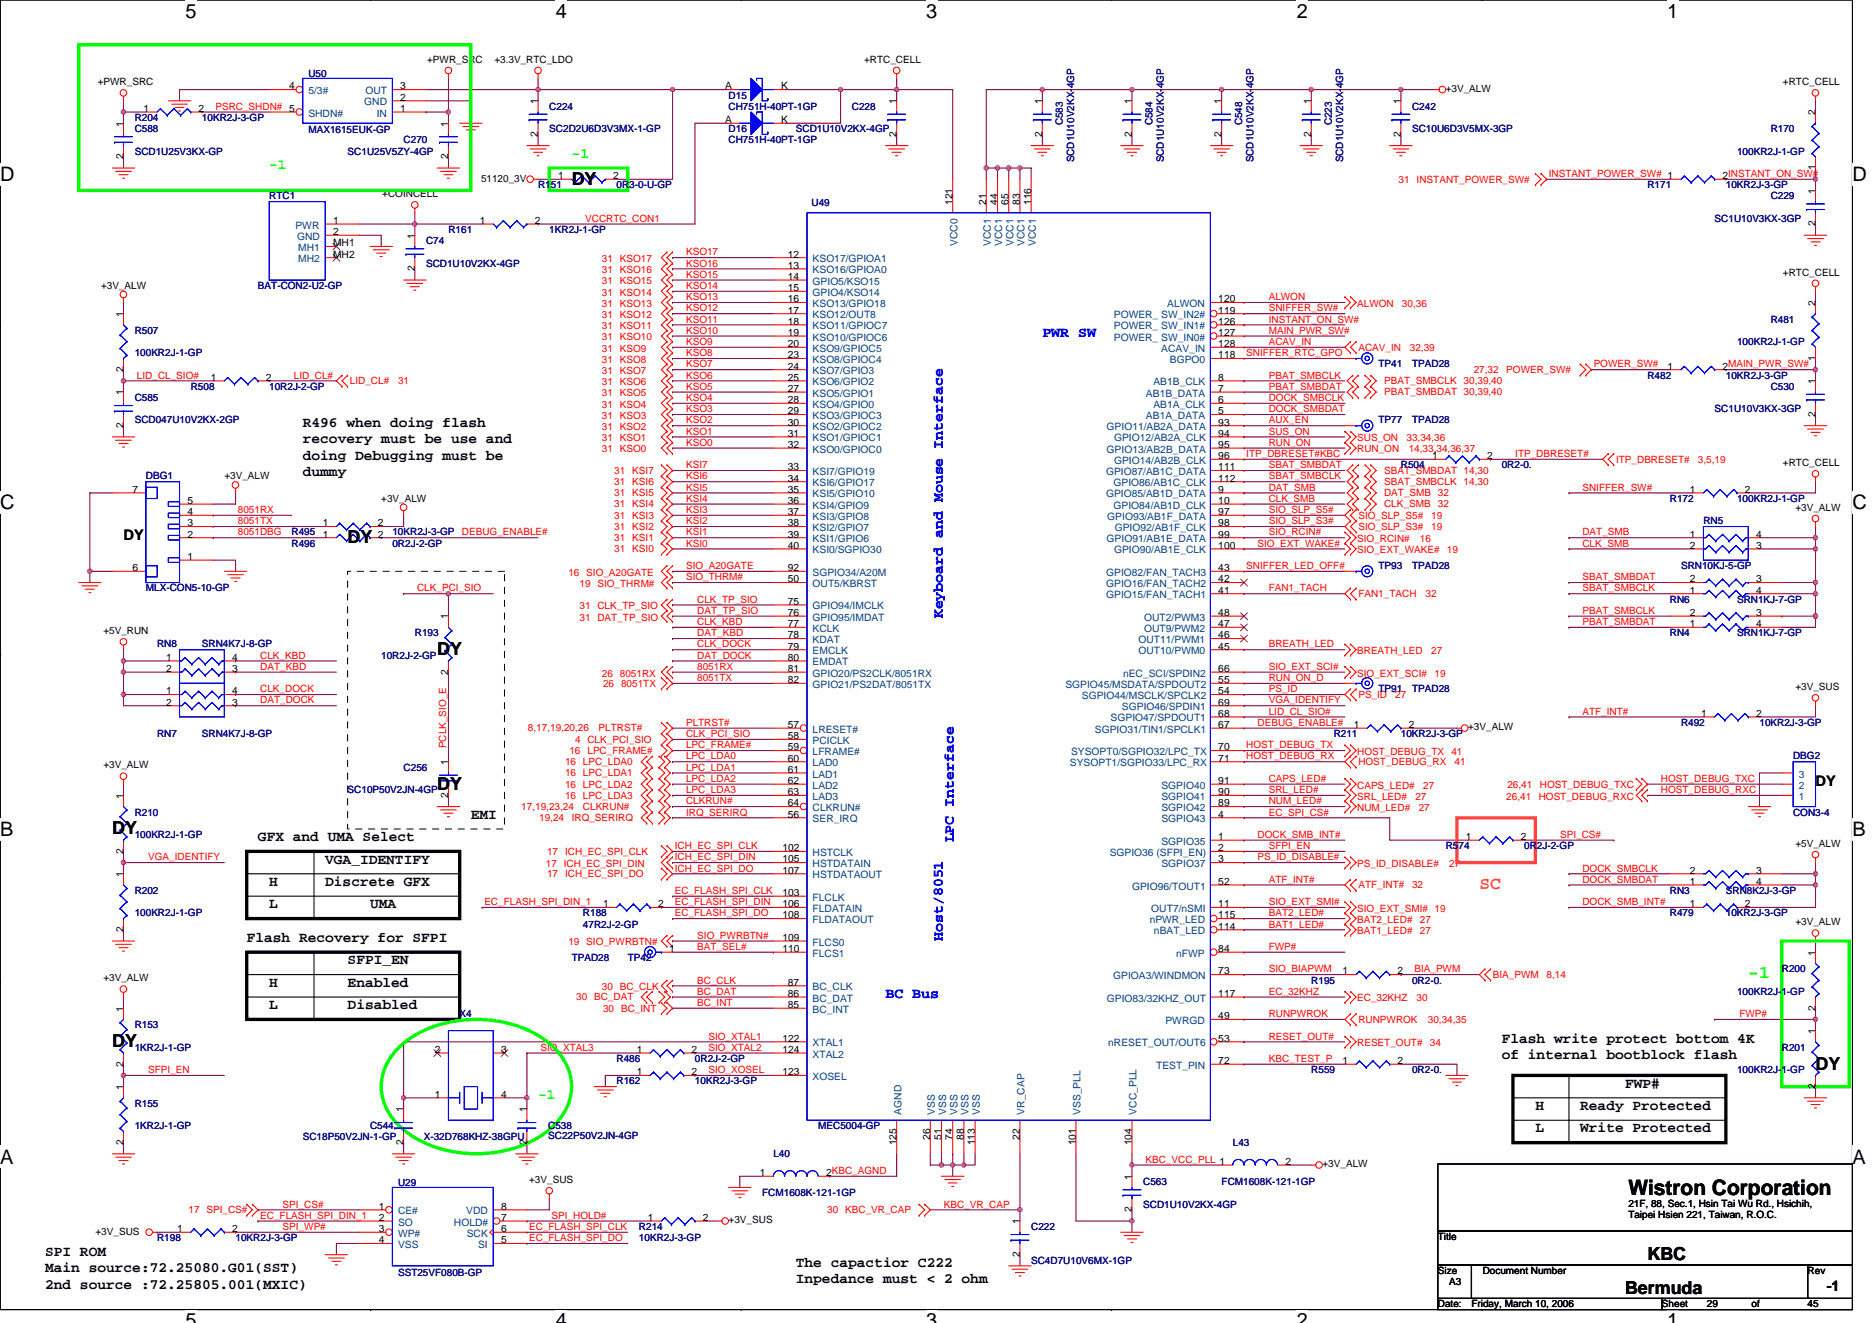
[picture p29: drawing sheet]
<svg xmlns="http://www.w3.org/2000/svg" width="297mm" height="210mm" viewBox="0 0 297 210" stroke-linecap="round" stroke-linejoin="round" font-family="sans-serif">
<defs><g id="words">
<text font-size="3.4" x="258.4" y="189.6">Wistron Corporation</text>
<g font-size="3.2">
<text x="29.4" y="2.8">5</text>
<text x="88.2" y="2.8">4</text>
<text x="147" y="2.8">3</text>
<text x="205.8" y="2.8">2</text>
<text x="264.5" y="2.8">1</text>
<text x="0" y="28.8">D</text>
<text x="293.9" y="28.8">D</text>
<text x="0" y="80.8">C</text>
<text x="293.9" y="80.8">C</text>
<text x="0" y="132.7">B</text>
<text x="293.9" y="132.7">B</text>
<text x="0" y="184.7">A</text>
<text x="293.9" y="184.7">A</text>
<text x="29.4" y="210.7">5</text>
<text x="88.2" y="210.7">4</text>
<text x="147" y="210.7">3</text>
<text x="205.8" y="210.7">2</text>
<text x="264.5" y="210.7">1</text>
</g>
<g font-size="2.8">
<text x="90.7" y="29.3">DY</text>
<text x="55.2" y="86.2">DY</text>
<text x="69.4" y="104">DY</text>
<text x="69.4" y="125.3">DY</text>
<text x="17.8" y="132.4">DY</text>
<text x="17.8" y="166.2">DY</text>
<text x="288.1" y="169.8">DY</text>
<text x="261.4" y="200">KBC</text>
<text x="257.8" y="205.3">Bermuda</text>
</g>
<text font-size="2.8" fill="#ff8000" x="234.7" y="141">SC</text>
<text font-size="2.8" fill="#0f0" x="277.4" y="155.3">-1</text>
<g font-size="2.3" fill="#0f0">
<text x="42.7" y="26.8">-1</text>
<text x="90.7" y="25">-1</text>
<text x="85.4" y="174.4">-1</text>
</g>
<g font-size="2.3" fill="#00f">
<text x="165.4" y="53.5">PWR SW</text>
<text x="149.6" y="98.2" transform="rotate(-90 149.6 98.2)">Keyboard and Mouse Interface</text>
<text x="151.4" y="133.7" transform="rotate(-90 151.4 133.7)">LPC Interface</text>
<text x="149.6" y="149.4" transform="rotate(-90 149.6 149.4)">Host/8051</text>
<text x="140.5" y="158.4">BC Bus</text>
</g>
<g font-size="2.3">
<text x="48" y="67.7">R496 when doing flash</text>
<text x="48" y="70.3">recovery must be use and</text>
<text x="48" y="73">doing Debugging must be</text>
<text x="48" y="75.6">dummy</text>
<text x="19.6" y="85.7">DY</text>
<text x="288.1" y="124.8">DY</text>
<text x="74.7" y="129.9">EMI</text>
<text x="40.9" y="133.5">GFX and UMA Select</text>
<text x="51.6" y="137.1">VGA_IDENTIFY</text>
<text x="42.7" y="140.6">H</text>
<text x="51.6" y="140.6">Discrete GFX</text>
<text x="39.2" y="149.5">Flash Recovery for SFPI</text>
<text x="42.7" y="144.2">L</text>
<text x="58.7" y="144.2">UMA</text>
<text x="55.2" y="153.1">SFPI_EN</text>
<text x="42.7" y="160.2">L</text>
<text x="42.7" y="156.6">H</text>
<text x="55.2" y="160.2">Disabled</text>
<text x="55.2" y="156.6">Enabled</text>
<text x="238.3" y="165.5">Flash write protect bottom 4K</text>
<text x="238.3" y="168.1">of internal bootblock flash</text>
<text x="257.8" y="172.6">FWP#</text>
<text x="243.6" y="176.2">H</text>
<text x="243.6" y="179.7">L</text>
<text x="250.7" y="179.7">Write Protected</text>
<text x="250.7" y="176.2">Ready Protected</text>
<text x="7.2" y="199.3">SPI ROM</text>
<text x="7.2" y="201.9">Main source:72.25080.G01(SST)</text>
<text x="126.3" y="201.1">The capactior C222</text>
<text x="126.3" y="203.7">Inpedance must &lt; 2 ohm</text>
<text x="7.2" y="204.5">2nd source :72.25805.001(MXIC)</text>
<text x="289.9" y="204.8">-1</text>
</g>
<g font-size="1.6">
<text x="67.8" y="9.9">+PWR_SRC</text>
<text x="78.4" y="9.9">+3.3V_RTC_LDO</text>
<text x="137.1" y="9.9">+RTC_CELL</text>
<text x="15.5" y="13.5">+PWR_SRC</text>
<text x="22.8" y="17.8">1</text>
<text x="31.5" y="17.8">2</text>
<text x="45.9" y="14.2">4</text>
<text x="63.5" y="16">2</text>
<text x="63.5" y="17.8">1</text>
<text x="63.5" y="14.2">3</text>
<text x="85.4" y="16.5" transform="rotate(-90 85.4 16.5)">1</text>
<text x="115.1" y="14.2">A</text>
<text x="124" y="14.2">K</text>
<text x="142.3" y="16.5" transform="rotate(-90 142.3 16.5)">1</text>
<text x="165.4" y="16.5" transform="rotate(-90 165.4 16.5)">1</text>
<text x="179.6" y="16.5" transform="rotate(-90 179.6 16.5)">1</text>
<text x="193.8" y="16.5" transform="rotate(-90 193.8 16.5)">1</text>
<text x="208" y="16.5" transform="rotate(-90 208 16.5)">1</text>
<text x="222.3" y="16.5" transform="rotate(-90 222.3 16.5)">1</text>
<text x="229.4" y="14.6">+3V_ALW</text>
<text x="282.9" y="13.5">+RTC_CELL</text>
<text x="19.6" y="20.1" transform="rotate(-90 19.6 20.1)">1</text>
<text x="71.1" y="20.1" transform="rotate(-90 71.1 20.1)">1</text>
<text x="85.4" y="21.7" transform="rotate(-90 85.4 21.7)">2</text>
<text x="115.1" y="19.5">A</text>
<text x="124" y="19.5">K</text>
<text x="142.3" y="21.7" transform="rotate(-90 142.3 21.7)">2</text>
<text x="165.4" y="21.7" transform="rotate(-90 165.4 21.7)">2</text>
<text x="179.6" y="21.7" transform="rotate(-90 179.6 21.7)">2</text>
<text x="193.8" y="21.7" transform="rotate(-90 193.8 21.7)">2</text>
<text x="208" y="21.7" transform="rotate(-90 208 21.7)">2</text>
<text x="222.3" y="21.7" transform="rotate(-90 222.3 21.7)">2</text>
<text x="288.1" y="18.3" transform="rotate(-90 288.1 18.3)">2</text>
<text x="19.6" y="25.3" transform="rotate(-90 19.6 25.3)">2</text>
<text x="71.1" y="25.3" transform="rotate(-90 71.1 25.3)">2</text>
<text x="76.3" y="28.8">51120_3V</text>
<text x="88.6" y="28.4">1</text>
<text x="97.3" y="28.4">2</text>
<text x="273.3" y="28.4">2INSTANT_ON_SW#</text>
<text x="288.1" y="27.1" transform="rotate(-90 288.1 27.1)">1</text>
<text x="52.8" y="35.5">1</text>
<text x="60.7" y="31.3">+COINCELL</text>
<text x="76.1" y="35.5">1</text>
<text x="84.9" y="35.5">2</text>
<text x="151.1" y="32.5" transform="rotate(-90 151.1 32.5)">121</text>
<text x="156.5" y="32.5" transform="rotate(-90 156.5 32.5)">21</text>
<text x="158.3" y="32.5" transform="rotate(-90 158.3 32.5)">44</text>
<text x="160" y="32.5" transform="rotate(-90 160 32.5)">65</text>
<text x="161.8" y="32.5" transform="rotate(-90 161.8 32.5)">83</text>
<text x="163.6" y="32.5" transform="rotate(-90 163.6 32.5)">116</text>
<text x="288.1" y="35.9" transform="rotate(-90 288.1 35.9)">2</text>
<text x="288.1" y="30.8" transform="rotate(-90 288.1 30.8)">1</text>
<text x="52.8" y="39.1">MH1</text>
<text x="52.8" y="40.9">MH2</text>
<text x="52.8" y="37.3">2</text>
<text x="65.8" y="37.9" transform="rotate(-90 65.8 37.9)">1</text>
<text x="125" y="40.9">12</text>
<text x="16" y="45.9">+3V_ALW</text>
<text x="65.8" y="43.1" transform="rotate(-90 65.8 43.1)">2</text>
<text x="125" y="44.4">14</text>
<text x="125" y="46.2">15</text>
<text x="125" y="48">16</text>
<text x="125" y="42.7">13</text>
<text x="193.3" y="48">120</text>
<text x="282.9" y="43.7">+RTC_CELL</text>
<text x="19.6" y="50.3" transform="rotate(-90 19.6 50.3)">1</text>
<text x="125" y="49.8">17</text>
<text x="125" y="51.5">18</text>
<text x="125" y="53.3">19</text>
<text x="193.3" y="51.5">126</text>
<text x="193.3" y="53.3">127</text>
<text x="193.3" y="49.8">119</text>
<text x="288.1" y="48.5" transform="rotate(-90 288.1 48.5)">2</text>
<text x="19.6" y="59.1" transform="rotate(-90 19.6 59.1)">2</text>
<text x="125" y="55.1">20</text>
<text x="125" y="56.9">23</text>
<text x="125" y="58.7">24</text>
<text x="193.3" y="55.1">128</text>
<text x="193.3" y="56.9">118</text>
<text x="264.6" y="58.7">1</text>
<text x="273.3" y="58.7">2MAIN_PWR_SW#</text>
<text x="288.1" y="57.3" transform="rotate(-90 288.1 57.3)">1</text>
<text x="19.6" y="62.8" transform="rotate(-90 19.6 62.8)">1</text>
<text x="33.5" y="60.4">1</text>
<text x="42.2" y="60.4">2</text>
<text x="125" y="60.4">25</text>
<text x="125" y="64">28</text>
<text x="125" y="65.8">29</text>
<text x="125" y="62.2">27</text>
<text x="193.3" y="64">6</text>
<text x="193.3" y="60.4">8</text>
<text x="193.3" y="65.8">5</text>
<text x="193.3" y="62.2">7</text>
<text x="288.1" y="61" transform="rotate(-90 288.1 61)">1</text>
<text x="19.6" y="67.9" transform="rotate(-90 19.6 67.9)">2</text>
<text x="125" y="67.5">30</text>
<text x="125" y="69.3">31</text>
<text x="125" y="71.1">32</text>
<text x="193.3" y="69.3">94</text>
<text x="193.3" y="67.5">93</text>
<text x="193.3" y="71.1">95</text>
<text x="288.1" y="66.2" transform="rotate(-90 288.1 66.2)">2</text>
<text x="35.6" y="76.1">+3V_ALW</text>
<text x="125" y="74.7">33</text>
<text x="125" y="76.4">34</text>
<text x="193.3" y="72.9">96</text>
<text x="193.3" y="74.7">111</text>
<text x="193.3" y="76.4">112</text>
<text x="227.3" y="72.9">1</text>
<text x="236" y="72.9">2</text>
<text x="282.9" y="74">+RTC_CELL</text>
<text x="21" y="78.2">7</text>
<text x="29.7" y="80">5</text>
<text x="29.7" y="83.5">3</text>
<text x="29.7" y="81.8">4</text>
<text x="51.2" y="83.5">1</text>
<text x="60" y="83.5">2</text>
<text x="60.5" y="79.7">+3V_ALW</text>
<text x="125" y="78.2">35</text>
<text x="125" y="80">36</text>
<text x="125" y="81.8">37</text>
<text x="125" y="83.5">38</text>
<text x="193.3" y="78.2">9</text>
<text x="193.3" y="83.5">98</text>
<text x="193.3" y="80">10</text>
<text x="193.3" y="81.8">97</text>
<text x="268.2" y="78.2">1</text>
<text x="276.9" y="78.2">2</text>
<text x="284.9" y="81.1">+3V_ALW</text>
<text x="29.7" y="88.9">1</text>
<text x="29.7" y="85.3">2</text>
<text x="51.2" y="85.3">1</text>
<text x="60" y="85.3">2</text>
<text x="125" y="85.3">39</text>
<text x="125" y="87.1">40</text>
<text x="193.3" y="87.1">100</text>
<text x="193.3" y="85.3">99</text>
<text x="268.2" y="85.3">1</text>
<text x="268.2" y="87.1">2</text>
<text x="278.7" y="87.1">3</text>
<text x="278.7" y="85.3">4</text>
<text x="21" y="90.7">6</text>
<text x="125" y="92.4">50</text>
<text x="125" y="96">75</text>
<text x="125" y="90.7">92</text>
<text x="193.3" y="90.7">43</text>
<text x="193.3" y="92.4">42</text>
<text x="193.3" y="94.2">41</text>
<text x="268.2" y="92.4">2</text>
<text x="268.2" y="94.2">1</text>
<text x="278.7" y="94.2">4</text>
<text x="278.7" y="92.4">3</text>
<text x="16.4" y="100.6">+5V_RUN</text>
<text x="71.1" y="98.3" transform="rotate(-90 71.1 98.3)">1</text>
<text x="125" y="99.5">77</text>
<text x="125" y="101.3">78</text>
<text x="125" y="97.8">76</text>
<text x="193.3" y="99.5">47</text>
<text x="193.3" y="97.8">48</text>
<text x="193.3" y="101.3">46</text>
<text x="268.2" y="97.8">2</text>
<text x="268.2" y="99.5">1</text>
<text x="278.7" y="99.5">4</text>
<text x="278.7" y="97.8">3</text>
<text x="26.3" y="104.9">1</text>
<text x="26.3" y="106.7">2</text>
<text x="36.8" y="106.7">3</text>
<text x="36.8" y="104.9">4</text>
<text x="71.1" y="107.1" transform="rotate(-90 71.1 107.1)">2</text>
<text x="125" y="103.1">79</text>
<text x="125" y="104.9">80</text>
<text x="125" y="106.7">81</text>
<text x="193.3" y="103.1">45</text>
<text x="193.3" y="106.7">66</text>
<text x="26.3" y="110.2">1</text>
<text x="26.3" y="112">2</text>
<text x="36.8" y="112">3</text>
<text x="36.8" y="110.2">4</text>
<text x="125" y="108.4">82</text>
<text x="193.3" y="112">69</text>
<text x="193.3" y="113.8">68</text>
<text x="193.3" y="110.2">54</text>
<text x="193.3" y="108.4">55</text>
<text x="269.9" y="113.8">1</text>
<text x="278.7" y="113.8">2</text>
<text x="284.9" y="109.5">+3V_SUS</text>
<text x="125" y="115.5">57</text>
<text x="125" y="117.3">58</text>
<text x="125" y="119.1">59</text>
<text x="193.3" y="115.5">67</text>
<text x="193.3" y="119.1">70</text>
<text x="214.8" y="115.5">1</text>
<text x="223.5" y="115.5">2</text>
<text x="233" y="115.9">+3V_ALW</text>
<text x="16.4" y="122">+3V_ALW</text>
<text x="71.1" y="121.4" transform="rotate(-90 71.1 121.4)">1</text>
<text x="125" y="120.9">60</text>
<text x="125" y="122.7">61</text>
<text x="125" y="124.4">62</text>
<text x="193.3" y="120.9">71</text>
<text x="193.3" y="124.4">91</text>
<text x="19.6" y="126.8" transform="rotate(-90 19.6 126.8)">1</text>
<text x="71.1" y="126.6" transform="rotate(-90 71.1 126.6)">2</text>
<text x="125" y="129.8">56</text>
<text x="125" y="126.2">63</text>
<text x="125" y="128">64</text>
<text x="193.3" y="129.8">4</text>
<text x="193.3" y="128">89</text>
<text x="193.3" y="126.2">90</text>
<text x="19.6" y="135.5" transform="rotate(-90 19.6 135.5)">2</text>
<text x="124.1" y="135.1">102</text>
<text x="124.1" y="136.9">105</text>
<text x="193.3" y="133.3">1</text>
<text x="193.3" y="136.9">3</text>
<text x="193.3" y="135.1">2</text>
<text x="232.6" y="133.3">1</text>
<text x="241.3" y="133.3">2</text>
<text x="284.9" y="134.4">+5V_ALW</text>
<text x="19.6" y="139.2" transform="rotate(-90 19.6 139.2)">1</text>
<text x="95.7" y="144">1</text>
<text x="104.4" y="144">2</text>
<text x="124.1" y="142.2">103</text>
<text x="124.1" y="144">106</text>
<text x="124.1" y="138.7">107</text>
<text x="193.3" y="144">11</text>
<text x="193.3" y="140.4">52</text>
<text x="268.2" y="138.7">2</text>
<text x="268.2" y="140.4">1</text>
<text x="268.2" y="144">1</text>
<text x="276.9" y="144">2</text>
<text x="278.7" y="140.4">4</text>
<text x="278.7" y="138.7">3</text>
<text x="19.6" y="148" transform="rotate(-90 19.6 148)">2</text>
<text x="124.1" y="145.8">108</text>
<text x="124.1" y="149.3">109</text>
<text x="193.3" y="145.8">115</text>
<text x="193.3" y="147.6">114</text>
<text x="284.9" y="146.9">+3V_ALW</text>
<text x="16.4" y="155.7">+3V_ALW</text>
<text x="106.2" y="151.1">1</text>
<text x="124.1" y="151.1">110</text>
<text x="193.3" y="154.7">73</text>
<text x="193.3" y="151.1">84</text>
<text x="213" y="154.7">1</text>
<text x="221.8" y="154.7">2</text>
<text x="288.1" y="151.7" transform="rotate(-90 288.1 151.7)">1</text>
<text x="19.6" y="160.5" transform="rotate(-90 19.6 160.5)">1</text>
<text x="125" y="156.4">87</text>
<text x="125" y="158.2">86</text>
<text x="125" y="160">85</text>
<text x="193.3" y="161.8">49</text>
<text x="193.3" y="158.2">117</text>
<text x="288.1" y="160.4" transform="rotate(-90 288.1 160.4)">2</text>
<text x="69" y="167.1">2</text>
<text x="79.5" y="167.1">3</text>
<text x="101" y="167.1">1</text>
<text x="109.7" y="167.1">2</text>
<text x="124.1" y="165.3">122</text>
<text x="124.1" y="167.1">124</text>
<text x="193.3" y="165.3">53</text>
<text x="288.1" y="164.1" transform="rotate(-90 288.1 164.1)">1</text>
<text x="19.6" y="173" transform="rotate(-90 19.6 173)">1</text>
<text x="19.6" y="169.3" transform="rotate(-90 19.6 169.3)">2</text>
<text x="101" y="170.7">1</text>
<text x="109.7" y="170.7">2</text>
<text x="124.1" y="170.7">123</text>
<text x="193.3" y="168.9">72</text>
<text x="213" y="168.9">1</text>
<text x="221.8" y="168.9">2</text>
<text x="288.1" y="172.8" transform="rotate(-90 288.1 172.8)">2</text>
<text x="64" y="176.6" transform="rotate(-90 64 176.6)">1</text>
<text x="69" y="174.2">1</text>
<text x="79.5" y="174.2">4</text>
<text x="83.6" y="176.6" transform="rotate(-90 83.6 176.6)">1</text>
<text x="19.6" y="181.7" transform="rotate(-90 19.6 181.7)">2</text>
<text x="64" y="181.7" transform="rotate(-90 64 181.7)">2</text>
<text x="83.6" y="181.7" transform="rotate(-90 83.6 181.7)">2</text>
<text x="142.3" y="181.8" transform="rotate(-90 142.3 181.8)">125</text>
<text x="147.6" y="180.9" transform="rotate(-90 147.6 180.9)">26</text>
<text x="149.4" y="180.9" transform="rotate(-90 149.4 180.9)">51</text>
<text x="151.1" y="180.9" transform="rotate(-90 151.1 180.9)">74</text>
<text x="152.9" y="180.9" transform="rotate(-90 152.9 180.9)">88</text>
<text x="154.7" y="181.8" transform="rotate(-90 154.7 181.8)">113</text>
<text x="161.8" y="180.9" transform="rotate(-90 161.8 180.9)">22</text>
<text x="170.7" y="181.8" transform="rotate(-90 170.7 181.8)">101</text>
<text x="179.6" y="181.8" transform="rotate(-90 179.6 181.8)">104</text>
<text x="204" y="184.9">2</text>
<text x="209.8" y="185.3">+3V_ALW</text>
<text x="84" y="187.7">+3V_SUS</text>
<text x="120.6" y="186.7">1</text>
<text x="131.1" y="186.7">2KBC_AGND</text>
<text x="179.6" y="187.2" transform="rotate(-90 179.6 187.2)">1</text>
<text x="258.4" y="191.5">21F, 88, Sec.1, Hsin Tai Wu Rd., Hsichih,</text>
<text x="15.2" y="195.9">+3V_SUS</text>
<text x="28.1" y="195.6">1</text>
<text x="36.8" y="195.6">2</text>
<text x="60.1" y="192">1</text>
<text x="60.1" y="193.8">2</text>
<text x="60.1" y="195.6">3</text>
<text x="60.1" y="197.3">4</text>
<text x="79.5" y="193.8">7</text>
<text x="79.5" y="197.3">5</text>
<text x="79.5" y="192">8</text>
<text x="79.5" y="195.6">6</text>
<text x="102.8" y="193.8">1</text>
<text x="111.5" y="193.8">2</text>
<text x="115.6" y="194.2">+3V_SUS</text>
<text x="161.8" y="194.3" transform="rotate(-90 161.8 194.3)">1</text>
<text x="179.6" y="192.4" transform="rotate(-90 179.6 192.4)">2</text>
<text x="228.2" y="196.8">Title</text>
<text x="258.4" y="193.3">Taipei Hsien 221, Taiwan, R.O.C.</text>
<text x="161.8" y="199.5" transform="rotate(-90 161.8 199.5)">2</text>
<text x="228.2" y="202.2">Size</text>
<text x="229.9" y="203.9">A3</text>
<text x="235.3" y="202.2">Document Number</text>
<text x="286.8" y="202.2">Rev</text>
<text x="228.2" y="207.5">Date:</text>
<text x="233.5" y="207.5">Friday, March 10, 2006</text>
<text x="263.7" y="207.5">Sheet</text>
<text x="270.8" y="207.5">29</text>
<text x="277.9" y="207.5">of</text>
<text x="286.8" y="207.5">45</text>
</g>
<g font-size="1.6" fill="#f00">
<text x="34.2" y="17.4">PSRC_SHDN# 5</text>
<text x="221.9" y="29">31 INSTANT_POWER_SW#</text>
<text x="245.8" y="28.1">INSTANT_POWER_SW# 1</text>
<text x="92.9" y="35.2">VCCRTC_CON1</text>
<text x="95.5" y="41.6">31 KSO17</text>
<text x="108.9" y="40.5">KSO17</text>
<text x="95.5" y="46.9">31 KSO14</text>
<text x="95.5" y="45.1">31 KSO15</text>
<text x="95.5" y="43.4">31 KSO16</text>
<text x="108.9" y="47.6">KSO13</text>
<text x="108.9" y="45.9">KSO14</text>
<text x="108.9" y="44.1">KSO15</text>
<text x="108.9" y="42.3">KSO16</text>
<text x="201.3" y="47.6">ALWON</text>
<text x="95.5" y="52.3">31 KSO11</text>
<text x="95.5" y="50.5">31 KSO12</text>
<text x="95.5" y="48.7">31 KSO13</text>
<text x="108.9" y="53">KSO10</text>
<text x="108.9" y="51.2">KSO11</text>
<text x="108.9" y="49.4">KSO12</text>
<text x="201.3" y="49.4">SNIFFER_SW#</text>
<text x="201.3" y="51.2">INSTANT_ON_SW#</text>
<text x="201.3" y="53">MAIN_PWR_SW#</text>
<text x="215.3" y="48.7">ALWON</text>
<text x="222.5" y="48.7">30,36</text>
<text x="95.5" y="59.4">31 KSO7</text>
<text x="95.5" y="57.6">31 KSO8</text>
<text x="95.5" y="55.8">31 KSO9</text>
<text x="95.5" y="54">31 KSO10</text>
<text x="108.9" y="58.3">KSO7</text>
<text x="108.9" y="56.5">KSO8</text>
<text x="108.9" y="54.8">KSO9</text>
<text x="197.8" y="56.5">SNIFFER_RTC_GPO</text>
<text x="201.3" y="54.8">ACAV_IN</text>
<text x="215.5" y="55.6">ACAV_IN</text>
<text x="223.7" y="55.6">32,39</text>
<text x="233.8" y="59.2">27,32</text>
<text x="239" y="59.2">POWER_SW#</text>
<text x="252.9" y="58.3">POWER_SW#</text>
<text x="21.7" y="60.1">LID_CL_SIO#</text>
<text x="46.6" y="60.1">LID_CL#</text>
<text x="55.5" y="61">LID_CL#</text>
<text x="63.2" y="61">31</text>
<text x="95.5" y="64.7">31 KSO4</text>
<text x="95.5" y="62.9">31 KSO5</text>
<text x="95.5" y="61.2">31 KSO6</text>
<text x="108.9" y="65.4">KSO3</text>
<text x="108.9" y="63.6">KSO4</text>
<text x="108.9" y="61.9">KSO5</text>
<text x="108.9" y="60.1">KSO6</text>
<text x="201.3" y="63.6">DOCK_SMBCLK</text>
<text x="201.3" y="65.4">DOCK_SMBDAT</text>
<text x="201.3" y="61.9">PBAT_SMBDAT</text>
<text x="201.3" y="60.1">PBAT_SMBCLK</text>
<text x="219.6" y="61">PBAT_SMBCLK 30,39,40</text>
<text x="219.6" y="62.8">PBAT_SMBDAT 30,39,40</text>
<text x="95.5" y="71.8">31 KSO0</text>
<text x="95.5" y="70">31 KSO1</text>
<text x="95.5" y="68.3">31 KSO2</text>
<text x="95.5" y="66.5">31 KSO3</text>
<text x="108.9" y="70.8">KSO0</text>
<text x="108.9" y="69">KSO1</text>
<text x="108.9" y="67.2">KSO2</text>
<text x="201.3" y="67.2">AUX_EN</text>
<text x="201.3" y="69">SUS_ON</text>
<text x="201.3" y="70.8">RUN_ON</text>
<text x="215.3" y="70">SUS_ON</text>
<text x="215.3" y="71.8">RUN_ON</text>
<text x="223.2" y="70">33,34,36</text>
<text x="223.5" y="71.8">14,33,34,36,37</text>
<text x="97.5" y="75.2">31 KSI7</text>
<text x="97.5" y="77">31 KSI6</text>
<text x="108.9" y="77.9">KSI5</text>
<text x="108.9" y="76.1">KSI6</text>
<text x="108.9" y="74.3">KSI7</text>
<text x="197.8" y="72.5">ITP_DBRESET#KBC</text>
<text x="201.3" y="74.3">SBAT_SMBDAT</text>
<text x="201.3" y="76.1">SBAT_SMBCLK</text>
<text x="201.3" y="77.9">DAT_SMB</text>
<text x="219.6" y="75.2">SBAT_SMBDAT 14,30</text>
<text x="219.6" y="77">SBAT_SMBCLK 14,30</text>
<text x="240.4" y="72.5">ITP_DBRESET#</text>
<text x="251.1" y="77.9">SNIFFER_SW#</text>
<text x="256.4" y="73.4">ITP_DBRESET#</text>
<text x="269.4" y="73.4">3,5,19</text>
<text x="37.7" y="81.4">8051RX</text>
<text x="37.7" y="83.2">8051TX</text>
<text x="97.5" y="78.8">31 KSI5</text>
<text x="97.5" y="80.5">31 KSI4</text>
<text x="97.5" y="82.3">31 KSI3</text>
<text x="108.9" y="79.7">KSI4</text>
<text x="108.9" y="83.2">KSI2</text>
<text x="108.9" y="81.4">KSI3</text>
<text x="201.3" y="81.4">SIO_SLP_S5#</text>
<text x="201.3" y="83.2">SIO_SLP_S3#</text>
<text x="201.3" y="79.7">CLK_SMB</text>
<text x="215.5" y="82.3">SIO_SLP_S5#</text>
<text x="219.6" y="78.8">DAT_SMB 32</text>
<text x="219.6" y="80.5">CLK_SMB</text>
<text x="227.1" y="82.3">19</text>
<text x="228.2" y="80.5">32</text>
<text x="37.7" y="85">8051DBG</text>
<text x="73.3" y="85">DEBUG_ENABLE#</text>
<text x="97.5" y="84.1">31 KSI2</text>
<text x="97.5" y="85.9">31 KSI1</text>
<text x="97.5" y="87.7">31 KSI0</text>
<text x="108.9" y="86.8">KSI0</text>
<text x="108.9" y="85">KSI1</text>
<text x="199.5" y="86.8">SIO_EXT_WAKE#</text>
<text x="201.3" y="85">SIO_RCIN#</text>
<text x="215.3" y="86">SIO_RCIN#</text>
<text x="215.3" y="87.8">SIO_EXT_WAKE#</text>
<text x="215.5" y="84.1">SIO_SLP_S3#</text>
<text x="225.3" y="86">16</text>
<text x="227.1" y="84.1">19</text>
<text x="229.6" y="87.8">19</text>
<text x="251.1" y="85">DAT_SMB</text>
<text x="251.1" y="86.8">CLK_SMB</text>
<text x="66.2" y="93.9">CLK_PCI_SIO</text>
<text x="90.2" y="91.4">16 SIO_A20GATE</text>
<text x="92" y="93.2">19 SIO_THRM#</text>
<text x="108.9" y="90.3">SIO_A20GATE</text>
<text x="108.9" y="92.1">SIO_THRM#</text>
<text x="110.6" y="95.7">CLK_TP_SIO</text>
<text x="197.8" y="90.3">SNIFFER_LED_OFF#</text>
<text x="201.3" y="93.9">FAN1_TACH</text>
<text x="215.5" y="94.8">FAN1_TACH</text>
<text x="226.2" y="94.8">32</text>
<text x="251.1" y="93.9">SBAT_SMBCLK</text>
<text x="251.1" y="92.1">SBAT_SMBDAT</text>
<text x="92" y="96.7">31 CLK_TP_SIO</text>
<text x="92" y="98.5">31 DAT_TP_SIO</text>
<text x="110.6" y="97.4">DAT_TP_SIO</text>
<text x="110.6" y="99.2">CLK_KBD</text>
<text x="110.6" y="101">DAT_KBD</text>
<text x="251.1" y="99.2">PBAT_SMBDAT</text>
<text x="251.1" y="97.4">PBAT_SMBCLK</text>
<text x="41.3" y="106.3">DAT_KBD</text>
<text x="41.3" y="104.5">CLK_KBD</text>
<text x="95.5" y="107.4">26</text>
<text x="98.4" y="107.4">8051RX</text>
<text x="110.6" y="106.3">8051RX</text>
<text x="110.6" y="102.8">CLK_DOCK</text>
<text x="110.6" y="104.5">DAT_DOCK</text>
<text x="201.3" y="106.3">SIO_EXT_SCI#</text>
<text x="201.3" y="102.8">BREATH_LED</text>
<text x="215.3" y="107.4">SIO_EXT_SCI#</text>
<text x="215.3" y="103.8">BREATH_LED</text>
<text x="227.1" y="103.8">27</text>
<text x="227.6" y="107.4">19</text>
<text x="41.3" y="111.7">DAT_DOCK</text>
<text x="41.3" y="109.9">CLK_DOCK</text>
<text x="95.7" y="109">26</text>
<text x="98.5" y="109">8051TX</text>
<text x="110.6" y="108.1">8051TX</text>
<text x="201.3" y="113.4">LID_CL_SIO#</text>
<text x="201.3" y="109.9">PS_ID</text>
<text x="201.3" y="111.7">VGA_IDENTIFY</text>
<text x="201.3" y="108.1">RUN_ON_D</text>
<text x="215.5" y="110.8">PS_ID</text>
<text x="221.4" y="110.8">27</text>
<text x="251.1" y="113.4">ATF_INT#</text>
<text x="70.8" y="118.8" transform="rotate(-90 70.8 118.8)">PCLK_SIO_E</text>
<text x="83.8" y="116.1">8,17,19,20,26</text>
<text x="90.4" y="119.7">16 LPC_FRAME#</text>
<text x="91.2" y="117.9">4 CLK_PCI_SIO</text>
<text x="95" y="116.1">PLTRST#</text>
<text x="108.9" y="118.8">LPC_FRAME#</text>
<text x="108.9" y="115.2">PLTRST#</text>
<text x="108.9" y="117">CLK_PCI_SIO</text>
<text x="197.8" y="118.8">HOST_DEBUG_TX</text>
<text x="199.5" y="115.2">DEBUG_ENABLE#</text>
<text x="215.3" y="119.8">HOST_DEBUG_TX</text>
<text x="230.3" y="119.8">41</text>
<text x="89.7" y="121.4">16 LPC_LDA0</text>
<text x="89.7" y="123.2">16 LPC_LDA1</text>
<text x="89.7" y="125">16 LPC_LDA2</text>
<text x="108.9" y="120.5">LPC_LDA0</text>
<text x="108.9" y="125.9">LPC_LDA3</text>
<text x="108.9" y="124.1">LPC_LDA2</text>
<text x="108.9" y="122.3">LPC_LDA1</text>
<text x="197.8" y="120.5">HOST_DEBUG_RX</text>
<text x="201.3" y="124.1">CAPS_LED#</text>
<text x="201.3" y="125.9">SRL_LED#</text>
<text x="215.3" y="125.2">CAPS_LED#</text>
<text x="215.5" y="121.4">HOST_DEBUG_RX</text>
<text x="225.8" y="125.2">27</text>
<text x="230.8" y="121.4">41</text>
<text x="239.2" y="125">26,41</text>
<text x="244.3" y="125">HOST_DEBUG_TXC</text>
<text x="263.5" y="124.1">HOST_DEBUG_TXC</text>
<text x="263.5" y="125.9">HOST_DEBUG_RXC</text>
<text x="82.7" y="128.5">17,19,23,24</text>
<text x="85.6" y="130.3">19,24</text>
<text x="89.7" y="126.8">16 LPC_LDA3</text>
<text x="90.7" y="130.3">IRQ_SERIRQ</text>
<text x="92.5" y="128.5">CLKRUN#</text>
<text x="108.9" y="127.7">CLKRUN#</text>
<text x="108.9" y="129.4">IRQ_SERIRQ</text>
<text x="201.3" y="129.4">EC_SPI_CS#</text>
<text x="201.3" y="127.7">NUM_LED#</text>
<text x="215.3" y="128.7">NUM_LED#</text>
<text x="215.3" y="126.9">SRL_LED#</text>
<text x="224.6" y="126.9">27</text>
<text x="225.1" y="128.7">27</text>
<text x="239" y="126.9">26,41</text>
<text x="244.2" y="126.9">HOST_DEBUG_RXC</text>
<text x="23.5" y="136.5">VGA_IDENTIFY</text>
<text x="86.6" y="137.6">17 ICH_EC_SPI_DIN</text>
<text x="86.8" y="135.7">17 ICH_EC_SPI_CLK</text>
<text x="107.1" y="134.8">ICH_EC_SPI_CLK</text>
<text x="107.1" y="136.5">ICH_EC_SPI_DIN</text>
<text x="199.5" y="136.5">PS_ID_DISABLE#</text>
<text x="199.5" y="133">DOCK_SMB_INT#</text>
<text x="201.3" y="134.8">SFPI_EN</text>
<text x="215.3" y="137.6">PS_ID_DISABLE#</text>
<text x="229.9" y="137.6">27</text>
<text x="247.5" y="133">SPI_CS#</text>
<text x="76.9" y="143.7">EC_FLASH_SPI_DIN_1</text>
<text x="86.8" y="139.2">17 ICH_EC_SPI_DO</text>
<text x="107.1" y="141.9">EC_FLASH_SPI_CLK</text>
<text x="107.1" y="143.7">EC_FLASH_SPI_DIN</text>
<text x="107.1" y="138.3">ICH_EC_SPI_DO</text>
<text x="201.3" y="143.7">SIO_EXT_SMI#</text>
<text x="201.3" y="140.1">ATF_INT#</text>
<text x="215.5" y="141">ATF_INT#</text>
<text x="224.1" y="141">32</text>
<text x="251.1" y="143.7">DOCK_SMB_INT#</text>
<text x="251.1" y="138.3">DOCK_SMBCLK</text>
<text x="251.1" y="140.1">DOCK_SMBDAT</text>
<text x="107.1" y="145.4">EC_FLASH_SPI_DO</text>
<text x="110.6" y="149">SIO_PWRBTN#</text>
<text x="201.3" y="145.4">BAT2_LED#</text>
<text x="201.3" y="147.2">BAT1_LED#</text>
<text x="215.3" y="144.7">SIO_EXT_SMI# 19</text>
<text x="215.3" y="146.5">BAT2_LED#</text>
<text x="215.3" y="148.3">BAT1_LED#</text>
<text x="225.3" y="146.5">27</text>
<text x="225.3" y="148.3">27</text>
<text x="90.2" y="150.1">19 SIO_PWRBTN#</text>
<text x="110.6" y="150.8">BAT_SEL#</text>
<text x="201.3" y="154.3">SIO_BIAPWM</text>
<text x="201.3" y="150.8">FWP#</text>
<text x="224.4" y="154.3">BIA_PWM</text>
<text x="236.9" y="155.2">BIA_PWM</text>
<text x="245.4" y="155.2">8,14</text>
<text x="91.4" y="158.8">30 BC_DAT</text>
<text x="95.5" y="157.2">30 BC_CLK</text>
<text x="95.7" y="160.5">30 BC_INT</text>
<text x="110.6" y="156.1">BC_CLK</text>
<text x="110.6" y="157.9">BC_DAT</text>
<text x="110.6" y="159.7">BC_INT</text>
<text x="201.3" y="157.9">EC_32KHZ</text>
<text x="201.3" y="161.4">RUNPWROK</text>
<text x="215.3" y="158.9">EC_32KHZ</text>
<text x="224.8" y="158.9">30</text>
<text x="276" y="161.4">FWP#</text>
<text x="85.7" y="166.8">SIO_XTAL3</text>
<text x="112.4" y="165">SIO_XTAL1</text>
<text x="112.4" y="166.8">SIO_XTAL2</text>
<text x="201.3" y="165">RESET_OUT#</text>
<text x="215.3" y="166.1">RESET_OUT#</text>
<text x="215.5" y="162.3">RUNPWROK</text>
<text x="226.6" y="162.3">30,34,35</text>
<text x="226.9" y="166.1">34</text>
<text x="23.5" y="170.3">SFPI_EN</text>
<text x="112.4" y="170.3">SIO_XOSEL</text>
<text x="201.3" y="168.6">KBC_TEST_P</text>
<text x="181.8" y="184.6">KBC_VCC_PLL 1</text>
<text x="44.8" y="191.7">SPI_CS#</text>
<text x="149.8" y="191.7">KBC_VR_CAP</text>
<text x="29.9" y="192.6">17 SPI_CS#</text>
<text x="41.3" y="193.4">EC_FLASH_SPI_DIN_1</text>
<text x="44.8" y="195.2">SPI_WP#</text>
<text x="84" y="195.2">EC_FLASH_SPI_CLK</text>
<text x="84" y="197">EC_FLASH_SPI_DO</text>
<text x="87.5" y="193.4">SPI_HOLD#</text>
<text x="131.3" y="192.6">30 KBC_VR_CAP</text>
</g>
<g font-size="1.6" fill="#004080">
<text x="48.9" y="14.9">5/3#</text>
<text x="57.8" y="16.7">GND</text>
<text x="58" y="14.9">OUT</text>
<text x="48.9" y="18.5">SHDN#</text>
<text x="59.8" y="18.5">IN</text>
<text x="46.9" y="36.3">PWR</text>
<text x="47.1" y="38.1">GND</text>
<text x="47.3" y="39.8">MH1</text>
<text x="47.3" y="41.6">MH2</text>
<text x="128.9" y="41.6">KSO17/GPIOA1</text>
<text x="151.9" y="39" transform="rotate(-90 151.9 39)">VCC0</text>
<text x="157.2" y="39" transform="rotate(-90 157.2 39)">VCC1</text>
<text x="159" y="39" transform="rotate(-90 159 39)">VCC1</text>
<text x="160.8" y="39" transform="rotate(-90 160.8 39)">VCC1</text>
<text x="162.6" y="39" transform="rotate(-90 162.6 39)">VCC1</text>
<text x="164.4" y="39" transform="rotate(-90 164.4 39)">VCC1</text>
<text x="128.9" y="45.2">GPIO5/KSO15</text>
<text x="128.9" y="46.9">GPIO4/KSO14</text>
<text x="128.9" y="43.4">KSO16/GPIOA0</text>
<text x="128.9" y="48.7">KSO13/GPIO18</text>
<text x="128.9" y="50.5">KSO12/OUT8</text>
<text x="128.9" y="52.3">KSO11/GPIOC7</text>
<text x="176.7" y="52.3">POWER_ SW_IN1#</text>
<text x="176.7" y="50.5">POWER_ SW_IN2#</text>
<text x="185.2" y="48.7">ALWON</text>
<text x="128.9" y="54.1">KSO10/GPIOC6</text>
<text x="128.9" y="55.8">KSO9/GPIOC5</text>
<text x="128.9" y="57.6">KSO8/GPIOC4</text>
<text x="128.9" y="59.4">KSO7/GPIO3</text>
<text x="176.7" y="54.1">POWER_ SW_IN0#</text>
<text x="184.3" y="55.8">ACAV_IN</text>
<text x="185.6" y="57.6">BGPO0</text>
<text x="128.9" y="61.2">KSO6/GPIO2</text>
<text x="128.9" y="64.7">KSO4/GPIO0</text>
<text x="128.9" y="62.9">KSO5/GPIO1</text>
<text x="181.8" y="62.9">AB1B_DATA</text>
<text x="183" y="64.7">AB1A_CLK</text>
<text x="183" y="61.2">AB1B_CLK</text>
<text x="128.9" y="66.5">KSO3/GPIOC3</text>
<text x="128.9" y="68.3">KSO2/GPIOC2</text>
<text x="128.9" y="70.1">KSO1/GPIOC1</text>
<text x="128.9" y="71.8">KSO0/GPIOC0</text>
<text x="175.6" y="68.3">GPIO11/AB2A_DATA</text>
<text x="175.6" y="71.8">GPIO13/AB2B_DATA</text>
<text x="176.8" y="70.1">GPIO12/AB2A_CLK</text>
<text x="181.8" y="66.5">AB1A_DATA</text>
<text x="128.9" y="75.4">KSI7/GPIO19</text>
<text x="128.9" y="77.2">KSI6/GPIO17</text>
<text x="175.5" y="75.4">GPIO87/AB1C_DATA</text>
<text x="176.7" y="77.2">GPIO86/AB1C_CLK</text>
<text x="176.8" y="73.6">GPIO14/AB2B_CLK</text>
<text x="128.9" y="79">KSI5/GPIO10</text>
<text x="128.9" y="80.7">KSI4/GPIO9</text>
<text x="128.9" y="82.5">KSI3/GPIO8</text>
<text x="175.5" y="79">GPIO85/AB1D_DATA</text>
<text x="175.7" y="82.5">GPIO93/AB1F_DATA</text>
<text x="176.7" y="80.7">GPIO84/AB1D_CLK</text>
<text x="128.9" y="84.3">KSI2/GPIO7</text>
<text x="128.9" y="86.1">KSI1/GPIO6</text>
<text x="128.9" y="87.8">KSI0/SGPIO30</text>
<text x="175.6" y="86.1">GPIO91/AB1E_DATA</text>
<text x="176.8" y="87.8">GPIO90/AB1E_CLK</text>
<text x="176.9" y="84.3">GPIO92/AB1F_CLK</text>
<text x="128.9" y="93.2">OUT5/KBRST</text>
<text x="128.9" y="91.4">SGPIO34/A20M</text>
<text x="175.5" y="91.4">GPIO82/FAN_TACH3</text>
<text x="175.5" y="93.2">GPIO16/FAN_TACH2</text>
<text x="175.5" y="95">GPIO15/FAN_TACH1</text>
<text x="128.9" y="100.3">KCLK</text>
<text x="128.9" y="96.7">GPIO94/IMCLK</text>
<text x="128.9" y="98.5">GPIO95/IMDAT</text>
<text x="181.5" y="100.3">OUT9/PWM2</text>
<text x="181.5" y="98.5">OUT2/PWM3</text>
<text x="128.9" y="102.1">KDAT</text>
<text x="128.9" y="103.8">EMCLK</text>
<text x="128.9" y="105.6">EMDAT</text>
<text x="128.9" y="107.4">GPIO20/PS2CLK/8051RX</text>
<text x="178.2" y="107.4">nEC_SCI/SPDIN2</text>
<text x="180.7" y="102.1">OUT11/PWM1</text>
<text x="180.7" y="103.8">OUT10/PWM0</text>
<text x="128.9" y="109.2">GPIO21/PS2DAT/8051TX</text>
<text x="169.1" y="109.2">SGPIO45/MSDATA/SPDOUT2</text>
<text x="171.7" y="111">SGPIO44/MSCLK/SPCLK2</text>
<text x="178" y="112.7">SGPIO46/SPDIN1</text>
<text x="128.9" y="116.3">LRESET#</text>
<text x="128.9" y="118.1">PCICLK</text>
<text x="128.9" y="119.8">LFRAME#</text>
<text x="169.9" y="119.8">SYSOPT0/SGPIO32/LPC_TX</text>
<text x="173.7" y="116.3">SGPIO31/TIN1/SPCLK1</text>
<text x="176.2" y="114.5">SGPIO47/SPDOUT1</text>
<text x="128.9" y="121.6">LAD0</text>
<text x="128.9" y="123.4">LAD1</text>
<text x="128.9" y="125.2">LAD2</text>
<text x="169.8" y="121.6">SYSOPT1/SGPIO33/LPC_RX</text>
<text x="184.3" y="125.2">SGPIO40</text>
<text x="285.4" y="125.2">2</text>
<text x="285.4" y="123.4">3</text>
<text x="128.9" y="130.5">SER_IRQ</text>
<text x="128.9" y="127">LAD3</text>
<text x="128.9" y="128.7">CLKRUN#</text>
<text x="184.3" y="130.5">SGPIO43</text>
<text x="184.3" y="128.7">SGPIO42</text>
<text x="184.3" y="127">SGPIO41</text>
<text x="285.4" y="127">1</text>
<text x="128.9" y="135.8">HSTCLK</text>
<text x="128.9" y="137.6">HSTDATAIN</text>
<text x="176.1" y="135.8">SGPIO36 (SFPI_EN)</text>
<text x="184.3" y="134.1">SGPIO35</text>
<text x="184.3" y="137.6">SGPIO37</text>
<text x="128.9" y="143">FLCLK</text>
<text x="128.9" y="139.4">HSTDATAOUT</text>
<text x="179.6" y="141.2">GPIO96/TOUT1</text>
<text x="128.9" y="144.7">FLDATAIN</text>
<text x="128.9" y="146.5">FLDATAOUT</text>
<text x="182.4" y="146.5">nPWR_LED</text>
<text x="182.7" y="144.7">OUT7/nSMI</text>
<text x="183.1" y="148.3">nBAT_LED</text>
<text x="128.9" y="150.1">FLCS0</text>
<text x="128.9" y="151.8">FLCS1</text>
<text x="176.6" y="155.4">GPIOA3/WINDMON</text>
<text x="186.6" y="151.8">nFWP</text>
<text x="128.9" y="157.2">BC_CLK</text>
<text x="128.9" y="159">BC_DAT</text>
<text x="128.9" y="160.7">BC_INT</text>
<text x="175.6" y="159">GPIO83/32KHZ_OUT</text>
<text x="128.9" y="166.1">XTAL1</text>
<text x="128.9" y="167.9">XTAL2</text>
<text x="175.8" y="166.1">nRESET_OUT/OUT6</text>
<text x="184.9" y="162.5">PWRGD</text>
<text x="128.9" y="171.4">XOSEL</text>
<text x="183.4" y="169.6">TEST_PIN</text>
<text x="143" y="176.9" transform="rotate(-90 143 176.9)">AGND</text>
<text x="148.4" y="176.9" transform="rotate(-90 148.4 176.9)">VSS</text>
<text x="150.1" y="176.9" transform="rotate(-90 150.1 176.9)">VSS</text>
<text x="151.9" y="176.9" transform="rotate(-90 151.9 176.9)">VSS</text>
<text x="153.7" y="176.9" transform="rotate(-90 153.7 176.9)">VSS</text>
<text x="155.5" y="176.9" transform="rotate(-90 155.5 176.9)">VSS</text>
<text x="162.6" y="176.9" transform="rotate(-90 162.6 176.9)">VR_CAP</text>
<text x="171.5" y="176.9" transform="rotate(-90 171.5 176.9)">VSS_PLL</text>
<text x="180.4" y="176.9" transform="rotate(-90 180.4 176.9)">VCC_PLL</text>
<text x="63.2" y="192.7">CE#</text>
<text x="63.2" y="194.5">SO</text>
<text x="63.2" y="196.3">WP#</text>
<text x="72" y="194.5">HOLD#</text>
<text x="74" y="192.7">VDD</text>
<text x="74.1" y="196.3">SCK</text>
<text x="63.2" y="198.1">VSS</text>
<text x="75.9" y="198.1">SI</text>
</g>
<g font-size="1.6" fill="#000080">
<text x="48.9" y="12.3">U50</text>
<text x="87.2" y="17.4">C224</text>
<text x="115.6" y="15.6">D15</text>
<text x="115.6" y="17.4">CH751H-40PT-1GP</text>
<text x="135.2" y="17.4">C228</text>
<text x="224.1" y="17.4">C242</text>
<text x="21.4" y="19.2">R204</text>
<text x="21.4" y="21">C588</text>
<text x="32" y="19.2">10KR2J-3-GP</text>
<text x="48.9" y="21.1">MAX1615EUK-GP</text>
<text x="64" y="22.8">C270</text>
<text x="87.2" y="21">SC2D2U6D3V3MX-1-GP</text>
<text x="115.6" y="21">D16</text>
<text x="115.6" y="22.8">CH751H-40PT-1GP</text>
<text x="126.3" y="21">SCD1U10V2KX-4GP</text>
<text x="168.7" y="19.9" transform="rotate(-90 168.7 19.9)">C583</text>
<text x="182.9" y="19.9" transform="rotate(-90 182.9 19.9)">C584</text>
<text x="197.1" y="19.9" transform="rotate(-90 197.1 19.9)">C548</text>
<text x="211.3" y="19.9" transform="rotate(-90 211.3 19.9)">C223</text>
<text x="224.1" y="21">SC10U6D3V5MX-3GP</text>
<text x="281" y="21">R170</text>
<text x="21.4" y="24.5">SCD1U25V3KX-GP</text>
<text x="55.2" y="24.5">SC1U25V5ZY-4GP</text>
<text x="85.4" y="29.9">R151</text>
<text x="97.8" y="29.9">0R3-0-U-GP</text>
<text x="170.4" y="25.8" transform="rotate(-90 170.4 25.8)">SCD1U10V2KX-4GP</text>
<text x="184.7" y="25.8" transform="rotate(-90 184.7 25.8)">SCD1U10V2KX-4GP</text>
<text x="198.9" y="25.8" transform="rotate(-90 198.9 25.8)">SCD1U10V2KX-4GP</text>
<text x="213.1" y="25.8" transform="rotate(-90 213.1 25.8)">SCD1U10V2KX-4GP</text>
<text x="261.4" y="29.9">R171</text>
<text x="273.9" y="29.9">10KR2J-3-GP</text>
<text x="275.6" y="24.5">100KR2J-1-GP</text>
<text x="42.7" y="31.6">RTC1</text>
<text x="128.8" y="32.7">U49</text>
<text x="272.1" y="35.2">SC1U10V3KX-3GP</text>
<text x="281" y="31.6">C229</text>
<text x="67.6" y="38.8">C74</text>
<text x="71.2" y="37">R161</text>
<text x="87.2" y="37">1KR2J-1-GP</text>
<text x="40.9" y="45.9">BAT-CON2-U2-GP</text>
<text x="67.6" y="42.3">SCD1U10V2KX-4GP</text>
<text x="21.4" y="53">R507</text>
<text x="281" y="51.2">R481</text>
<text x="21.4" y="56.5">100KR2J-1-GP</text>
<text x="218.7" y="58.3">TP41</text>
<text x="224.1" y="58.3">TPAD28</text>
<text x="275.6" y="54.8">100KR2J-1-GP</text>
<text x="21.4" y="63.6">C585</text>
<text x="30.3" y="61.9">R508</text>
<text x="42.7" y="61.9">10R2J-2-GP</text>
<text x="261.4" y="60.1">R482</text>
<text x="272.1" y="65.4">SC1U10V3KX-3GP</text>
<text x="273.9" y="60.1">10KR2J-3-GP</text>
<text x="281" y="61.9">C530</text>
<text x="21.4" y="67.2">SCD047U10V2KX-2GP</text>
<text x="218.7" y="67.2">TP77</text>
<text x="224.1" y="67.2">TPAD28</text>
<text x="23.2" y="76.1">DBG1</text>
<text x="222.3" y="74.3">R504</text>
<text x="238.3" y="74.3">0R2-0.</text>
<text x="265" y="79.7">R172</text>
<text x="270.3" y="83.2">RN5</text>
<text x="275.6" y="79.7">100KR2J-1-GP</text>
<text x="46.3" y="86.8">R496</text>
<text x="46.3" y="85">R495</text>
<text x="62.3" y="86.8">0R2J-2-GP</text>
<text x="62.3" y="85">10KR2J-3-GP</text>
<text x="23.2" y="93.9">MLX-CON5-10-GP</text>
<text x="218.7" y="90.3">TP93</text>
<text x="224.1" y="90.3">TPAD28</text>
<text x="265" y="95.7">RN6</text>
<text x="266.7" y="90.3">SRN10KJ-5-GP</text>
<text x="275.6" y="95.7">SRN1KJ-7-GP</text>
<text x="65.8" y="101">R193</text>
<text x="265" y="101">RN4</text>
<text x="275.6" y="101">SRN1KJ-7-GP</text>
<text x="24.9" y="102.8">RN8</text>
<text x="32" y="102.8">SRN4K7J-8-GP</text>
<text x="60.5" y="104.5">10R2J-2-GP</text>
<text x="218.7" y="109.9">TP91</text>
<text x="224.1" y="109.9">TPAD28</text>
<text x="24.9" y="117">RN7</text>
<text x="32" y="117">SRN4K7J-8-GP</text>
<text x="211.6" y="117">R211</text>
<text x="222.3" y="117">10KR2J-3-GP</text>
<text x="266.7" y="115.2">R492</text>
<text x="279.2" y="115.2">10KR2J-3-GP</text>
<text x="55.2" y="125.9">SC10P50V2JN-4GP</text>
<text x="64" y="122.3">C256</text>
<text x="284.5" y="120.5">DBG2</text>
<text x="21.4" y="129.4">R210</text>
<text x="284.5" y="129.4">CON3-4</text>
<text x="21.4" y="133">100KR2J-1-GP</text>
<text x="229.4" y="134.8">R574</text>
<text x="241.8" y="134.8">0R2J-2-GP</text>
<text x="21.4" y="141.9">R202</text>
<text x="265" y="141.9">RN3</text>
<text x="273.9" y="141.9">SRN8K2J-3-GP</text>
<text x="21.4" y="145.4">100KR2J-1-GP</text>
<text x="92.5" y="145.4">R188</text>
<text x="92.5" y="147.2">47R2J-2-GP</text>
<text x="265" y="145.4">R479</text>
<text x="273.9" y="145.4">10KR2J-3-GP</text>
<text x="90.7" y="152.5">TPAD28</text>
<text x="99.6" y="152.5">TP42</text>
<text x="282.7" y="154.3">R200</text>
<text x="72.9" y="161.4">X4</text>
<text x="208.1" y="156.1">R195</text>
<text x="224.1" y="156.1">0R2-0.</text>
<text x="275.6" y="157.9">100KR2J-1-GP</text>
<text x="21.4" y="163.2">R153</text>
<text x="21.4" y="166.8">1KR2J-1-GP</text>
<text x="282.7" y="166.8">R201</text>
<text x="97.8" y="168.6">R486</text>
<text x="97.8" y="172.1">R162</text>
<text x="110.3" y="168.6">0R2J-2-GP</text>
<text x="110.3" y="172.1">10KR2J-3-GP</text>
<text x="208.1" y="170.3">R559</text>
<text x="224.1" y="170.3">0R2-0.</text>
<text x="275.6" y="170.3">100KR2J-1-GP</text>
<text x="21.4" y="175.7">R155</text>
<text x="21.4" y="179.2">1KR2J-1-GP</text>
<text x="58.7" y="179.2">C544</text>
<text x="87" y="179.2">C538</text>
<text x="129.8" y="179.2">MEC5004-GP</text>
<text x="48" y="181">SC18P50V2JN-1-GP</text>
<text x="67.2" y="181">X-32D768KHZ-38GPU</text>
<text x="87" y="180.8">SC22P50V2JN-4GP</text>
<text x="122.7" y="183.7">L40</text>
<text x="195.6" y="181.9">L43</text>
<text x="63.2" y="188.3">U29</text>
<text x="120.9" y="189.9">FCM1608K-121-1GP</text>
<text x="181.4" y="188.1">C563</text>
<text x="181.4" y="191.7">SCD1U10V2KX-4GP</text>
<text x="193.8" y="188.1">FCM1608K-121-1GP</text>
<text x="24.9" y="197">R198</text>
<text x="37.4" y="197">10KR2J-3-GP</text>
<text x="101.4" y="195.2">R214</text>
<text x="101.4" y="197">10KR2J-3-GP</text>
<text x="163.6" y="195.2">C222</text>
<text x="63.2" y="202.5">SST25VF080B-GP</text>
<text x="163.6" y="200.6">SC4D7U10V6MX-1GP</text>
</g>
</g></defs>
<path d="M0 0h293.9v207.9h-293.9z" fill="none" stroke="#000" stroke-width=".17"/>
<g fill="#fff">
<path d="M29.4 0h1.8v3.5h-1.8z"/>
<path d="M29.4 207.9h1.8v2h-1.8z"/>
</g>
<path d="M58.8 0h.1M58.8 207.9h.1" fill="none" stroke="#000" stroke-width=".17"/>
<g fill="#fff">
<path d="M88.2 0h1.8v3.5h-1.8z"/>
<path d="M88.2 207.9h1.8v2h-1.8z"/>
</g>
<path d="M117.6 0h.1M117.6 207.9h.1" fill="none" stroke="#000" stroke-width=".17"/>
<g fill="#fff">
<path d="M147 0h1.7v3.5h-1.7z"/>
<path d="M147 207.9h1.7v2h-1.7z"/>
</g>
<path d="M176.4 0h.1M176.4 207.9h.1" fill="none" stroke="#000" stroke-width=".17"/>
<g fill="#fff">
<path d="M205.8 0h1.7v3.5h-1.7z"/>
<path d="M205.8 207.9h1.7v2h-1.7z"/>
</g>
<path d="M235.2 0h.1M235.2 207.9h.1" fill="none" stroke="#000" stroke-width=".17"/>
<g fill="#fff">
<path d="M264.5 0h1.8v3.5h-1.8z"/>
<path d="M264.5 207.9h1.8v2h-1.8z"/>
<path d="M0 26h2.3v3.5h-2.3z"/>
<path d="M293.9 26h2.3v3.5h-2.3z"/>
<path d="M0 77.9h2.3v3.5h-2.3z"/>
<path d="M293.9 77.9h2.3v3.5h-2.3z"/>
</g>
<path d="M0 52h.1M293.9 52h.1" fill="none" stroke="#000" stroke-width=".17"/>
<g fill="#fff">
<path d="M0 129.9h2.1v3.5h-2.1z"/>
<path d="M293.9 129.9h2.1v3.5h-2.1z"/>
</g>
<path d="M0 103.9h.1M293.9 103.9h.1" fill="none" stroke="#000" stroke-width=".17"/>
<path d="M0 103.9h.1" fill="none" stroke="#000" stroke-width=".16"/>
<g fill="#fff">
<path d="M0 181.9h2.2v3.5h-2.2z"/>
<path d="M293.9 181.9h2.2v3.5h-2.2z"/>
</g>
<g fill="none" stroke="#000" stroke-width=".17">
<path d="M39.2 138.7h33.7M49.8 135.1v10.7M0 155.9h.1M39.2 154.7h33.7M39.2 142.2h33.7M39.2 158.2h33.7M49.8 145.8h.1M49.8 151.1v10.7M72.9 142.2h.1M72.9 158.2h.1M293.9 155.9h.1M49.8 161.8h.1"/>
<path d="M240.1 174.2h33.8M240.1 177.8h33.8M249 170.7v10.7M273.9 177.8h.1M228.2 184.7h65.7v10.7h-65.7zM228.2 195.4h65.7v5.3h-65.7zM249 181.4h.1M228.2 200.7h5.3v5.4h-5.3zM228.2 206.1h35.5v1.8h-35.5zM233.5 200.7h53.3v5.4h-53.3zM263.7 206.1h30.2v1.8h-30.2zM286.8 200.7h7.1v5.4h-7.1z"/>
</g>
<g fill="none" stroke="#800040" stroke-width=".17">
<path d="M19.6 16v1.8M19.6 17.8h.1M19.6 17.8v1.8M19.6 17.8h3.6M32 17.8h.1M32 17.8h10.7M42.7 14.2h-14.2v1.8M67.6 16h7.1v3.6M67.6 14.2h17.8v1.8M67.6 17.8h.1M67.6 17.8h3.6M71.2 12.4v5.4"/>
<path d="M71.2 17.8v1.8M85.4 12.4v1.8M85.4 14.2h.1M85.4 14.2h21.3M106.7 14.2h8.9M106.7 14.2v14.2h-8.9M106.7 14.2h.1M115.6 19.6h-5.3v16h-24.9M124.5 14.2h8.9v5.4h-8.9M133.4 14.2h17.8v14.2M133.4 14.2h.1M142.3 14.2h.1"/>
<path d="M142.3 14.2v1.8M142.3 12.4v1.8M165.4 14.2v1.8M165.4 14.2h-8.9v12.5M165.4 14.2h.1M165.4 14.2h42.7M179.6 14.2v1.8M179.6 14.2h.1M193.8 14.2v1.8M193.8 14.2h.1M208.1 14.2v1.8M208.1 14.2h14.2v1.8"/>
<path d="M208.1 14.2h.1M222.3 14.2h5.3M288.1 16v1.8M19.6 24.9v1.8M56.9 37.3h3.6v1.8M56.9 35.6h8.9M65.8 35.6h.1M65.8 33.8v1.8M65.8 35.6v1.7M65.8 35.6h10.7M71.2 24.9v1.8M85.4 35.6h.1"/>
<path d="M85.4 28.4h3.5M85.4 21.3v1.8M142.3 21.3v1.8M156.5 26.7h.1M156.5 26.7h1.8M156.5 26.7v1.7M158.3 26.7h.1M158.3 26.7v1.7M158.3 26.7h3.5M160.1 26.7v1.7M160.1 26.7h.1M161.8 26.7v1.7"/>
<path d="M161.8 26.7h1.8v1.7M165.4 21.3v1.8M179.6 21.3v1.8M193.8 21.3v1.8M208.1 21.3v1.8M222.3 21.3v1.8M245.4 28.4h.1M245.4 28.4h19.6M273.9 28.4h.1M273.9 28.4h14.2M288.1 28.4v1.8M288.1 35.6v1.7"/>
<path d="M288.1 26.7v1.7M19.6 48v1.8M19.6 58.7v1.8M65.8 42.7v1.7M106.7 58.7h.1M106.7 56.9h.1M106.7 55.1h.1M106.7 53.3h.1M106.7 51.6h.1M106.7 49.8h.1M106.7 48h.1M106.7 46.2h.1"/>
<path d="M106.7 44.4h.1M106.7 42.7h.1M106.7 40.9h.1M106.7 58.7h16M106.7 56.9h16M106.7 55.1h16M106.7 53.3h16M106.7 51.6h16M106.7 49.8h16M106.7 48h16M106.7 46.2h16M106.7 44.4h16"/>
<path d="M106.7 42.7h16M106.7 40.9h16M197.4 55.1h.1M197.4 56.9h.1M197.4 48h.1M197.4 49.8h.1M197.4 51.6h.1M197.4 53.3h.1M197.4 56.9h16M197.4 55.1h16M197.4 53.3h16M197.4 51.6h16"/>
<path d="M197.4 49.8h16M197.4 48h16M252.5 58.7h.1M252.5 58.7h12.5M273.9 58.7h.1M273.9 58.7h14.2M288.1 58.7v1.8M288.1 46.2v1.8M288.1 56.9v1.8M17.8 78.2h-3.5v12.5h3.5M19.6 67.6v1.7M19.6 60.5v1.7"/>
<path d="M19.6 60.5h.1M19.6 60.5h14.2M37.4 78.2v1.8h-3.6M42.7 60.5h.1M42.7 60.5h10.7M106.7 71.1h.1M106.7 69.3h.1M106.7 67.6h.1M106.7 65.8h.1M106.7 64h.1M106.7 62.2h.1M106.7 60.5h.1"/>
<path d="M106.7 78.2h.1M106.7 76.5h.1M106.7 74.7h.1M106.7 71.1h16M106.7 69.3h16M106.7 67.6h16M106.7 65.8h16M106.7 64h16M106.7 62.2h16M106.7 60.5h16M106.7 78.2h16M106.7 76.5h16"/>
<path d="M106.7 74.7h16M197.4 72.9h.1M197.4 74.7h.1M197.4 76.5h.1M197.4 64h.1M197.4 65.8h.1M197.4 62.2h.1M197.4 60.5h.1M197.4 78.2h.1M197.4 67.6h.1M197.4 69.3h.1M197.4 71.1h.1"/>
<path d="M197.4 71.1h16M197.4 69.3h16M197.4 67.6h16M197.4 65.8h16M197.4 64h16M197.4 62.2h16M197.4 60.5h16M197.4 78.2h16M197.4 76.5h16M197.4 74.7h16M197.4 72.9h30.2M236.5 72.9h.1"/>
<path d="M236.5 72.9h17.8M249 78.2h.1M249 78.2h19.5M288.1 76.5v1.7h-10.7M288.1 65.8v1.8M14.3 90.7h.1M14.3 90.7v1.8M33.8 88.9h3.6v1.8M33.8 81.8h.1M33.8 83.6h.1M33.8 85.3h.1M33.8 85.3h17.8"/>
<path d="M33.8 83.6h17.8M33.8 81.8h12.5M60.5 85.3h.1M60.5 85.3h24.9M64 81.8v1.8h-3.5M64 94.2h.1M64 94.2h7.2M71.2 94.2h.1M71.2 94.2h7.1M71.2 94.2v3.6M106.7 80h.1M106.7 87.1h.1"/>
<path d="M106.7 85.3h.1M106.7 83.6h.1M106.7 81.8h.1M106.7 90.7h.1M106.7 92.5h.1M106.7 96h.1M106.7 97.8h.1M106.7 99.6h.1M106.7 80h16M106.7 87.1h16M106.7 85.3h16M106.7 83.6h16"/>
<path d="M106.7 81.8h16M106.7 90.7h16M106.7 92.5h16M106.7 96h16M106.7 97.8h16M106.7 99.6h16M197.4 85.3h.1M197.4 87.1h.1M197.4 81.8h.1M197.4 83.6h.1M197.4 94.2h.1M197.4 80h.1"/>
<path d="M197.4 90.7h.1M197.4 80h16M197.4 87.1h16M197.4 85.3h16M197.4 83.6h16M197.4 81.8h16M197.4 90.7h16M197.4 94.2h16M249 99.6h.1M249 97.8h.1M249 94.2h.1M249 92.5h.1"/>
<path d="M249 85.3h.1M249 87.1h.1M249 87.1h19.5M249 85.3h19.5M249 92.5h16M249 97.8h16M249 99.6h16M249 94.2h16M279.2 87.1h8.9M279.2 85.3h8.9M282.7 97.8h.1M282.7 92.5h5.4"/>
<path d="M282.7 94.2h5.4M282.7 97.8h5.4M288.1 83.6v1.7M288.1 94.2v5.4h-5.4M288.1 94.2h.1M288.1 87.1h.1M288.1 85.3h.1M288.1 97.8h.1M288.1 92.5v1.7M288.1 85.3v7.2M19.6 104.9h.1M19.6 106.7h.1"/>
<path d="M19.6 110.2h7.1M19.6 110.2v1.8h7.1M19.6 103.1v3.6M19.6 106.7h7.1M19.6 104.9h7.1M19.6 106.7v3.5M37.4 106.7h.1M37.4 104.9h.1M37.4 112h.1M37.4 110.2h.1M37.4 106.7h16M37.4 104.9h16"/>
<path d="M37.4 112h16M37.4 110.2h16M71.2 106.7h.1M71.2 106.7v14.2M106.7 119.1h.1M106.7 115.6h.1M106.7 117.3h.1M106.7 106.7h.1M106.7 108.5h.1M106.7 101.3h.1M106.7 103.1h.1M106.7 104.9h.1"/>
<path d="M106.7 119.1h16M106.7 115.6h16M106.7 117.3h16M106.7 106.7h16M106.7 108.5h16M106.7 101.3h16M106.7 103.1h16M106.7 104.9h16M197.4 113.8h.1M197.4 115.6h.1M197.4 119.1h.1M197.4 106.7h.1"/>
<path d="M197.4 103.1h.1M197.4 110.2h.1M197.4 112h.1M197.4 108.5h.1M197.4 119.1h16M197.4 115.6h17.8M197.4 113.8h16M197.4 106.7h16M197.4 108.5h16M197.4 103.1h16M197.4 112h16M197.4 110.2h16"/>
<path d="M224.1 115.6h7.1M249 113.8h.1M249 113.8h21.3M288.1 112v1.8h-8.9M19.6 136.9h.1M19.6 124.5v1.7M19.6 135.1v1.8M19.6 136.9v1.8M19.6 136.9h16M71.2 126.2v1.8M106.7 120.9h.1M106.7 126.2h.1"/>
<path d="M106.7 124.5h.1M106.7 122.7h.1M106.7 128h.1M106.7 129.8h.1M106.7 135.1h.1M106.7 138.7h.1M106.7 136.9h.1M106.7 120.9h16M106.7 126.2h16M106.7 124.5h16M106.7 122.7h16M106.7 128h16"/>
<path d="M106.7 129.8h16M106.7 135.1h16M106.7 136.9h16M106.7 138.7h16M197.4 120.9h.1M197.4 129.8h.1M197.4 124.5h.1M197.4 128h.1M197.4 126.2h.1M197.4 136.9h.1M197.4 135.1h.1M197.4 133.3h.1"/>
<path d="M197.4 129.8h23.1v3.5h12.5M197.4 120.9h16M197.4 126.2h16M197.4 124.5h16M197.4 128h16M197.4 135.1h16M197.4 136.9h16M197.4 133.3h16M241.8 133.3h14.3M249 138.7h.1M249 138.7h16M256.1 133.3h.1"/>
<path d="M261.4 124.5h.1M261.4 126.2h.1M261.4 126.2h21.3M261.4 124.5h21.3M282.7 122.7h-3.5v5.3M282.7 138.7h5.4M288.1 136.9v1.8M288.1 138.7v5.3h-10.7M288.1 138.7h.1M19.6 147.6v1.8M19.6 158.2v1.8M76.5 144h.1"/>
<path d="M76.5 144h19.6M104.9 144h.1M104.9 144h17.8M106.7 142.2h.1M106.7 145.8h.1M106.7 149.4h.1M106.7 156.5h.1M106.7 158.2h.1M106.7 142.2h16M106.7 145.8h16M106.7 149.4h16M106.7 156.5h16"/>
<path d="M106.7 158.2h16M106.7 151.1h16M122.7 151.1h.1M197.4 145.8h.1M197.4 147.6h.1M197.4 144h.1M197.4 158.2h.1M197.4 154.7h.1M197.4 151.1h.1M197.4 140.5h.1M197.4 144h16M197.4 145.8h16"/>
<path d="M197.4 158.2h16M197.4 147.6h16M197.4 154.7h16M197.4 151.1h16M197.4 140.5h16M222.3 154.7h.1M222.3 154.7h12.4M249 144h.1M249 140.5h.1M249 144h19.5M249 140.5h16M282.7 140.5h5.4"/>
<path d="M288.1 149.4v1.7M288.1 140.5h.1M19.6 170.7h.1M19.6 170.7v1.8M19.6 168.9v1.8M19.6 170.7h16M64 174.2v1.8M64 165.4h.1M64 174.2h5.4M64 165.4h58.7M64 165.4v8.8M80 174.2h3.6"/>
<path d="M83.6 174.2h.1M83.6 167.1v7.1M83.6 167.1h.1M83.6 174.2v1.8M83.6 167.1h17.8M101.4 170.7h-5.3v1.8M106.7 160h.1M106.7 160h16M110.3 170.7h.1M110.3 167.1h.1M110.3 170.7h12.4M110.3 167.1h12.4"/>
<path d="M197.4 161.8h.1M197.4 165.4h.1M197.4 168.9h.1M197.4 165.4h16M197.4 161.8h16M197.4 168.9h16M222.3 168.9h8.9v1.8M272.1 161.8h.1M272.1 161.8h16M288.1 160v1.8M288.1 172.5v1.7M288.1 161.8v1.8"/>
<path d="M19.6 181.4v1.7M24.9 195.6h.1M24.9 195.6h3.6M37.4 195.6h.1M37.4 195.6h19.5M40.9 193.8h.1M40.9 192h.1M40.9 192h16M40.9 193.8h16M56.9 197.4h-3.5v1.7M64 181.4v1.7M83.6 181.4v1.7"/>
<path d="M83.6 193.8h.1M83.6 195.6h.1M83.6 197.4h.1M83.6 193.8h19.6M83.6 195.6h16M83.6 197.4h16M87.2 190.2v1.8h-3.6M112.1 193.8h1.7M120.9 186.7h-3.5v1.8M131.6 186.7h.1M142.3 183.1v3.6h-10.7M147.6 183.1v1.8h1.8v-1.8"/>
<path d="M147.6 192h14.2M149.4 183.1h.1M151.2 183.1v1.8h-1.8M151.2 183.1h.1M152.9 184.9h.1M152.9 183.1v1.8M152.9 184.9h-1.7v1.8M154.7 183.1v1.8h-1.8M161.8 199.1v1.8M161.8 192v1.8M161.8 192h.1M161.8 183.1v8.9"/>
<path d="M170.7 183.1v10.7h8.9M179.6 184.9v1.8M179.6 184.9h.1M179.6 183.1v1.8M179.6 193.8h.1M179.6 192v1.8M179.6 184.9h14.2M179.6 193.8v1.8M204.5 184.9h3.6"/>
</g>
<g fill="#f0f" stroke="#f0f" stroke-width=".17">
<circle cx="156.5" cy="26.7" r=".35"/>
<circle cx="160" cy="26.7" r=".35"/>
<circle cx="158.3" cy="26.7" r=".35"/>
<circle cx="161.8" cy="26.7" r=".35"/>
<circle cx="142.3" cy="14.2" r=".35"/>
<circle cx="222.3" cy="14.2" r=".35"/>
<circle cx="208.1" cy="14.2" r=".35"/>
<circle cx="193.8" cy="14.2" r=".35"/>
<circle cx="179.6" cy="14.2" r=".35"/>
<circle cx="165.4" cy="14.2" r=".35"/>
<circle cx="19.6" cy="60.4" r=".35"/>
<circle cx="133.4" cy="14.2" r=".35"/>
<circle cx="71.1" cy="17.8" r=".35"/>
<circle cx="19.6" cy="17.8" r=".35"/>
<circle cx="65.8" cy="35.5" r=".35"/>
<circle cx="19.6" cy="104.9" r=".35"/>
<circle cx="19.6" cy="106.7" r=".35"/>
<circle cx="19.6" cy="110.2" r=".35"/>
<circle cx="83.6" cy="174.2" r=".35"/>
<circle cx="64" cy="174.2" r=".35"/>
<circle cx="149.4" cy="184.9" r=".35"/>
<circle cx="151.2" cy="184.9" r=".35"/>
<circle cx="152.9" cy="184.9" r=".35"/>
<circle cx="179.6" cy="184.9" r=".35"/>
<circle cx="179.6" cy="193.8" r=".35"/>
<circle cx="288.1" cy="161.8" r=".35"/>
<circle cx="288.1" cy="140.4" r=".35"/>
<circle cx="288.1" cy="138.7" r=".35"/>
<circle cx="288.1" cy="97.8" r=".35"/>
<circle cx="288.1" cy="94.2" r=".35"/>
<circle cx="288.1" cy="92.4" r=".35"/>
<circle cx="288.1" cy="87.1" r=".35"/>
<circle cx="288.1" cy="85.3" r=".35"/>
<circle cx="288.1" cy="28.4" r=".35"/>
<circle cx="288.1" cy="58.7" r=".35"/>
<circle cx="19.6" cy="136.9" r=".35"/>
<circle cx="19.6" cy="170.7" r=".35"/>
<circle cx="71.1" cy="94.2" r=".35"/>
<circle cx="14.3" cy="90.7" r=".35"/>
<circle cx="106.7" cy="14.2" r=".35"/>
<circle cx="85.4" cy="14.2" r=".35"/>
<circle cx="161.8" cy="192" r=".35"/>
</g>
<g fill="none" stroke="#f00" stroke-width=".17">
<path d="M19.6 15.3v.7M26.7 16h3.6M27.2 16.5h2.5M27.8 17.1h1.4M28.3 17.6h.4M71.2 11.7v.7M72.9 19.6h3.6M85.4 11.7v.7M115.6 14.2h1.8M122.7 14.2h1.8M142.3 11.7v.7M227.6 14.2h.7"/>
<path d="M288.1 15.3v.7M288.1 17.8v1.8M17.8 26.7h3.6M18.3 27.2h2.5M18.9 27.7h1.4M19.4 28.3h.4M58.7 39.1h3.6M59.2 39.6h2.5M65.8 33.1v.7M69.4 26.7h3.5M69.9 27.2h2.5M70.4 27.7h1.5"/>
<path d="M71 28.3h.3M73.5 20.1h2.5M74 20.6h1.4M74.5 21.2h.4M83.6 23.1h3.6M84.1 23.6h2.5M84.7 24.2h1.4M84.7 28.4h.7M85.2 24.7h.4M140.5 23.1h3.6M141 23.6h2.5M141.6 24.2h1.4"/>
<path d="M142.1 24.7h.3M163.6 23.1h3.6M164.1 23.6h2.5M164.7 24.2h1.4M165.2 24.7h.4M177.8 23.1h3.6M178.4 23.6h2.5M178.9 24.2h1.4M179.4 24.7h.4M192.1 23.1h3.5M192.6 23.6h2.5M193.1 24.2h1.5"/>
<path d="M193.7 24.7h.3M206.3 23.1h3.5M206.8 23.6h2.5M207.3 24.2h1.5M207.9 24.7h.3M220.5 23.1h3.6M221 23.6h2.5M221.6 24.2h1.4M222.1 24.7h.4M243.6 29.3h.1M243.6 27.6h.1M243.6 27.6l.9 .8-.9 .9"/>
<path d="M244.5 27.6h.1M244.5 29.3h.1M244.5 27.6l.9 .8-.9 .9M286.3 37.3h3.6M286.8 37.9h2.5M287.4 38.4h1.4M287.9 38.9h.3M288.1 24.9v1.8M19.6 47.3v.7M54.3 59.6h.1M54.3 59.6l-.9 .9 .9 .8M55.2 59.6h.1"/>
<path d="M55.2 59.6l-.9 .9 .9 .8M59.8 40.2h1.4M60.3 40.7h.4M64 44.4h3.6M64.6 45h2.5M65.1 45.5h1.4M65.7 46.1h.3M105.8 59.6h.1M105.8 57.8h.1M105.8 56h.1M105.8 54.2h.1M105.8 52.5h.1"/>
<path d="M105.8 50.7h.1M105.8 48.9h.1M105.8 47.1h.1M105.8 45.3h.1M105.8 43.6h.1M105.8 41.8h.1M105.8 40h.1M105.8 59.6l-.9 .9 .9 .8M105.8 57.8l-.9 .9 .9 .9M105.8 56l-.9 .9 .9 .9M105.8 54.2l-.9 .9 .9 .9M105.8 52.5l-.9 .8 .9 .9"/>
<path d="M105.8 50.7l-.9 .9 .9 .9M105.8 48.9l-.9 .9 .9 .9M105.8 47.1l-.9 .9 .9 .9M105.8 45.3l-.9 .9 .9 .9M105.8 43.6l-.9 .8 .9 .9M105.8 41.8l-.9 .9 .9 .9M105.8 40l-.9 .9 .9 .9M106.7 59.6h.1M106.7 57.8h.1M106.7 56h.1M106.7 54.2h.1M106.7 52.5h.1"/>
<path d="M106.7 50.7h.1M106.7 48.9h.1M106.7 47.1h.1M106.7 45.3h.1M106.7 43.6h.1M106.7 41.8h.1M106.7 40h.1M106.7 59.6l-.9 .9 .9 .8M106.7 57.8l-.9 .9 .9 .9M106.7 56l-.9 .9 .9 .9M106.7 54.2l-.9 .9 .9 .9M106.7 52.5l-.9 .8 .9 .9"/>
<path d="M106.7 50.7l-.9 .9 .9 .9M106.7 48.9l-.9 .9 .9 .9M106.7 47.1l-.9 .9 .9 .9M106.7 45.3l-.9 .9 .9 .9M106.7 43.6l-.9 .8 .9 .9M106.7 41.8l-.9 .9 .9 .9M106.7 40l-.9 .9 .9 .9M213.4 47.1h.1M213.4 48.9h.1M213.4 47.1l.9 .9-.9 .9M214.3 54.2h.1M214.3 56h.1"/>
<path d="M214.3 47.1h.1M214.3 48.9h.1M214.3 54.2l-.9 .9 .9 .9M214.3 47.1l.9 .9-.9 .9M214.6 59.6h.1M214.6 59.6l-.8 .9 .8 .8M215.2 56h.1M215.2 54.2h.1M215.2 54.2l-.9 .9 .9 .9M215.5 59.6h.1M215.5 59.6l-.9 .9 .9 .8M216.6 59.6h.1"/>
<path d="M216.6 59.6l.9 .9-.9 .8M217.5 59.6h.1M217.5 59.6l.9 .9-.9 .8M250.7 59.6h.1M250.7 57.8h.1M250.7 57.8l.9 .9-.9 .9M251.6 57.8h.1M251.6 59.6h.1M251.6 57.8l.9 .9-.9 .9M288.1 45.5v.7M17.8 69.3h3.6M17.8 78.2h5.4"/>
<path d="M18.3 69.9h2.5M18.9 70.4h1.4M19.4 71h.4M37.4 77.5v.7M54.3 61.3h.1M55.2 61.3h.1M104.9 75.6h.1M104.9 73.8h.1M104.9 77.3h.1M104.9 79.1h.1M104.9 73.8l.9 .9-.9 .9M104.9 75.6l.9 .9-.9 .8"/>
<path d="M104.9 77.3l.9 .9-.9 .9M104.9 79.1l.9 .9-.9 .9M105.8 70.2h.1M105.8 72h.1M105.8 68.5h.1M105.8 66.7h.1M105.8 64.9h.1M105.8 63.1h.1M105.8 61.3h.1M105.8 73.8h.1M105.8 75.6h.1M105.8 77.3h.1"/>
<path d="M105.8 79.1h.1M105.8 70.2l-.9 .9 .9 .9M105.8 68.5l-.9 .8 .9 .9M105.8 66.7l-.9 .9 .9 .9M105.8 64.9l-.9 .9 .9 .9M105.8 63.1l-.9 .9 .9 .9M105.8 61.3l-.9 .9 .9 .9M105.8 73.8l.9 .9-.9 .9M105.8 75.6l.9 .9-.9 .8M105.8 77.3l.9 .9-.9 .9M105.8 79.1l.9 .9-.9 .9M106.7 70.2h.1"/>
<path d="M106.7 72h.1M106.7 68.5h.1M106.7 66.7h.1M106.7 64.9h.1M106.7 63.1h.1M106.7 61.3h.1M106.7 70.2l-.9 .9 .9 .9M106.7 68.5l-.9 .8 .9 .9M106.7 66.7l-.9 .9 .9 .9M106.7 64.9l-.9 .9 .9 .9M106.7 63.1l-.9 .9 .9 .9M106.7 61.3l-.9 .9 .9 .9"/>
<path d="M213.4 68.5h.1M213.4 70.2h.1M213.4 72h.1M213.4 68.5l.9 .8-.9 .9M213.4 70.2l.9 .9-.9 .9M214.3 68.5h.1M214.3 70.2h.1M214.3 72h.1M214.3 68.5l.9 .8-.9 .9M214.3 70.2l.9 .9-.9 .9M214.6 79.1h.1M214.6 77.3h.1"/>
<path d="M214.6 61.3h.1M214.6 63.1h.1M214.6 75.6h.1M214.6 73.8h.1M214.6 77.3l-.8 .9 .8 .9M214.6 79.1l-.8 .9 .8 .9M214.6 61.3l-.8 .9 .8 .9M214.6 73.8l-.8 .9 .8 .9M214.6 75.6l-.8 .9 .8 .8M215.5 79.1h.1M215.5 77.3h.1M215.5 61.3h.1"/>
<path d="M215.5 63.1h.1M215.5 75.6h.1M215.5 73.8h.1M215.5 77.3l-.9 .9 .9 .9M215.5 79.1l-.9 .9 .9 .9M215.5 61.3l-.9 .9 .9 .9M215.5 73.8l-.9 .9 .9 .9M215.5 75.6l-.9 .9 .9 .8M216.6 77.3h.1M216.6 79.1h.1M216.6 61.3h.1M216.6 63.1h.1"/>
<path d="M216.6 73.8h.1M216.6 75.6h.1M216.6 77.3l.9 .9-.9 .9M216.6 79.1l.9 .9-.9 .9M216.6 61.3l.9 .9-.9 .9M216.6 73.8l.9 .9-.9 .9M216.6 75.6l.9 .9-.9 .8M217.5 79.1h.1M217.5 77.3h.1M217.5 61.3h.1M217.5 63.1h.1M217.5 75.6h.1"/>
<path d="M217.5 73.8h.1M217.5 77.3l.9 .9-.9 .9M217.5 79.1l.9 .9-.9 .9M217.5 61.3l.9 .9-.9 .9M217.5 73.8l.9 .9-.9 .9M217.5 75.6l.9 .9-.9 .8M227.6 72.9h1.8M234.7 72.9h1.8M255.2 72h.1M255.2 73.8h.1M255.2 72l-.9 .9 .9 .9M256.1 73.8h.1"/>
<path d="M256.1 72h.1M256.1 72l-.9 .9 .9 .9M286.3 67.6h3.6M286.8 68.1h2.5M287.4 68.6h1.4M287.9 69.2h.3M288.1 75.7v.8M12.5 92.5h3.5M13 93h2.5M13.5 93.5h1.5M14.1 94.1h.3M17.8 90.7h5.4"/>
<path d="M28.5 80h5.3M28.5 88.9h5.3M28.5 85.3h5.3M28.5 83.6h5.3M28.5 81.8h5.3M35.6 90.7h3.6M36.1 91.2h2.5M36.7 91.7h1.4M37.2 92.3h.3M64 81.1v.7M104.9 80.9h.1M104.9 82.7h.1"/>
<path d="M104.9 84.5h.1M104.9 86.2h.1M104.9 88h.1M104.9 80.9l.9 .9-.9 .9M104.9 82.7l.9 .9-.9 .9M104.9 84.5l.9 .8-.9 .9M104.9 86.2l.9 .9-.9 .9M105.8 89.8h.1M105.8 91.6h.1M105.8 93.3h.1M105.8 95.1h.1M105.8 96.9h.1"/>
<path d="M105.8 98.7h.1M105.8 80.9h.1M105.8 82.7h.1M105.8 84.5h.1M105.8 86.2h.1M105.8 88h.1M105.8 89.8l-.9 .9 .9 .9M105.8 91.6l-.9 .9 .9 .8M105.8 95.1l-.9 .9 .9 .9M105.8 96.9l-.9 .9 .9 .9M105.8 80.9l.9 .9-.9 .9M105.8 82.7l.9 .9-.9 .9"/>
<path d="M105.8 84.5l.9 .8-.9 .9M105.8 86.2l.9 .9-.9 .9M106.7 89.8h.1M106.7 91.6h.1M106.7 93.3h.1M106.7 95.1h.1M106.7 96.9h.1M106.7 98.7h.1M106.7 89.8l-.9 .9 .9 .9M106.7 91.6l-.9 .9 .9 .8M106.7 95.1l-.9 .9 .9 .9M106.7 96.9l-.9 .9 .9 .9"/>
<path d="M213.4 84.5h.1M213.4 86.2h.1M213.4 88h.1M213.4 84.5l.9 .8-.9 .9M213.4 86.2l.9 .9-.9 .9M214.3 82.7h.1M214.3 84.5h.1M214.3 80.9h.1M214.3 93.3h.1M214.3 95.1h.1M214.3 86.2h.1M214.3 88h.1"/>
<path d="M214.3 82.7l-.9 .9 1.8 1.7-.9 .9M214.3 80.9l-.9 .9 .9 .9M214.3 93.3l-.9 .9 .9 .9M214.3 86.2l.9 .9-.9 .9M214.6 80.9h.1M215.2 84.5h.1M215.2 82.7h.1M215.2 80.9h.1M215.2 95.1h.1M215.2 93.3h.1M215.2 82.7l-.9 .9 .9 .9M215.2 80.9l-.9 .9 .9 .9"/>
<path d="M215.2 93.3l-.9 .9 .9 .9M215.5 80.9h.1M216.6 80.9h.1M217.5 80.9h.1M288.1 82.8v.8M19.6 102.4v.7M104.9 118.2h.1M104.9 116.5h.1M104.9 114.7h.1M104.9 109.3h.1M104.9 107.6h.1M104.9 118.2l.9 .9-.9 .9"/>
<path d="M104.9 116.5l.9 .8-.9 .9M104.9 114.7l.9 .9-.9 .9M104.9 107.6l.9 .9-.9 .8M105.8 118.2h.1M105.8 116.5h.1M105.8 114.7h.1M105.8 105.8h.1M105.8 107.6h.1M105.8 109.3h.1M105.8 118.2l.9 .9-.9 .9M105.8 116.5l.9 .8-.9 .9M105.8 114.7l.9 .9-.9 .9"/>
<path d="M105.8 105.8l-.9 .9 1.8 1.8-.9 .8M106.7 105.8h.1M106.7 107.6h.1M106.7 105.8l-.9 .9 .9 .9M213.4 105.8h.1M213.4 107.6h.1M213.4 102.2h.1M213.4 104h.1M213.4 118.2h.1M213.4 105.8l.9 .9-.9 .9M213.4 102.2l.9 .9-.9 .9M213.4 118.2l.9 .9-.9 .9"/>
<path d="M213.4 108.5h1.8M214.3 109.3h.1M214.3 111.1h.1M214.3 105.8h.1M214.3 107.6h.1M214.3 102.2h.1M214.3 104h.1M214.3 118.2h.1M214.3 109.3l-.9 .9 .9 .9M214.3 105.8l.9 .9-.9 .9M214.3 102.2l.9 .9-.9 .9M214.3 118.2l.9 .9-1.8 1.8 .9 .9"/>
<path d="M215.2 111.1h.1M215.2 109.3h.1M215.2 109.3l-.9 .9 .9 .9M231.2 115.6h.7M288.1 111.3v.7M19.6 123.7v.8M69.4 128h3.5M69.9 128.5h2.5M70.4 129.1h1.5M71 129.6h.3M102.6 121.8h.1M102.6 120h.1"/>
<path d="M102.6 123.6h.1M102.6 125.3h.1M102.6 127.1h.1M102.6 128.9h.1M102.6 130.7h.1M102.6 120l-.9 .9 .9 .9M102.6 121.8l-.9 .9 .9 .9M102.6 123.6l-.9 .9 .9 .8M102.6 125.3l-.9 .9 .9 .9M102.6 127.1l-.9 .9 .9 .9M102.6 128.9l-.9 .9 .9 .9M103.5 120h.1"/>
<path d="M103.5 121.8h.1M103.5 123.6h.1M103.5 125.3h.1M103.5 127.1h.1M103.5 128.9h.1M103.5 130.7h.1M103.5 120l-.9 .9 .9 .9M103.5 121.8l-.9 .9 .9 .9M103.5 123.6l-.9 .9 .9 .8M103.5 125.3l-.9 .9 .9 .9M103.5 127.1l-.9 .9 .9 .9M103.5 128.9l-.9 .9 .9 .9"/>
<path d="M104.6 121.8h.1M104.6 120h.1M104.6 123.6h.1M104.6 125.3h.1M104.6 127.1h.1M104.6 128.9h.1M104.6 130.7h.1M104.6 120l.9 .9-.9 .9M104.6 121.8l.9 .9-.9 .9M104.6 123.6l.9 .9-.9 .8M104.6 125.3l.9 .9-.9 .9M104.6 127.1l.9 .9-.9 .9"/>
<path d="M104.6 128.9l.9 .9-.9 .9M104.9 120h.1M104.9 136h.1M104.9 134.2h.1M104.9 139.6h.1M104.9 137.8h.1M104.9 134.2l.9 .9-.9 .9M104.9 137.8l.9 .9-.9 .9M105.5 121.8h.1M105.5 120h.1M105.5 123.6h.1M105.5 125.3h.1"/>
<path d="M105.5 127.1h.1M105.5 128.9h.1M105.5 130.7h.1M105.5 120l.9 .9-.9 .9M105.5 121.8l.9 .9-.9 .9M105.5 123.6l.9 .9-.9 .8M105.5 125.3l.9 .9-.9 .9M105.5 127.1l.9 .9-.9 .9M105.5 128.9l.9 .9-.9 .9M105.8 136h.1M105.8 137.8h.1M105.8 120h.1"/>
<path d="M105.8 134.2h.1M105.8 139.6h.1M105.8 134.2l.9 .9-1.8 1.8 1.8 1.8-.9 .9M106.7 136h.1M106.7 137.8h.1M106.7 136l-.9 .9 .9 .9M213.4 127.1h.1M213.4 128.9h.1M213.4 125.3h.1M213.4 123.6h.1M213.4 136h.1M213.4 137.8h.1"/>
<path d="M213.4 120h.1M213.4 127.1l.9 .9-.9 .9M213.4 125.3l.9 .9-.9 .9M213.4 123.6l.9 .9-.9 .8M213.4 136l.9 .9-.9 .9M214.3 139.6h.1M214.3 127.1h.1M214.3 128.9h.1M214.3 125.3h.1M214.3 123.6h.1M214.3 136h.1M214.3 137.8h.1"/>
<path d="M214.3 120h.1M214.3 121.8h.1M214.3 139.6l-.9 .9 .9 .9M214.3 127.1l.9 .9-.9 .9M214.3 125.3l.9 .9-.9 .9M214.3 123.6l.9 .9-.9 .8M214.3 136l.9 .9-.9 .9M215.2 139.6h.1M215.2 121.8h.1M215.2 120h.1M215.2 139.6l-.9 .9 .9 .9M215.2 120l-.9 .9 .9 .9"/>
<path d="M259.6 125.3h.1M259.6 123.6h.1M259.6 123.6l.9 .9-.9 .8M260.5 125.3h.1M260.5 127.1h.1M260.5 123.6h.1M260.5 123.6l.9 .9-1.8 1.7 .9 .9M261.4 125.3h.1M261.4 127.1h.1M261.4 125.3l-.9 .9 .9 .9M277.4 128h3.6M277.9 128.5h2.5"/>
<path d="M278.5 129.1h1.4M279 129.6h.4M288.1 136.2v.7M17.8 149.4h3.6M18.3 149.9h2.5M18.9 150.4h1.4M19.4 151h.4M19.6 157.5v.7M102.6 159.1h.1M102.6 157.4h.1M102.6 157.4l-.9 .8 .9 .9M103.5 157.4h.1"/>
<path d="M103.5 159.1h.1M103.5 157.4l-.9 .8 .9 .9M104.6 159.1h.1M104.6 157.4h.1M104.6 157.4l.9 .8-.9 .9M104.9 159.1h.1M104.9 159.1l.9 .9-.9 .9M105.5 159.1h.1M105.5 157.4h.1M105.5 157.4l.9 .8-.9 .9M105.8 148.5h.1M105.8 150.2h.1"/>
<path d="M105.8 155.6h.1M105.8 157.4h.1M105.8 159.1h.1M105.8 148.5l-.9 .9 .9 .8M105.8 155.6l-.9 .9 .9 .9M105.8 159.1l.9 .9-.9 .9M106.7 148.5h.1M106.7 150.2h.1M106.7 155.6h.1M106.7 157.4h.1M106.7 148.5l-.9 .9 .9 .8M106.7 155.6l-.9 .9 .9 .9"/>
<path d="M213.4 157.4h.1M213.4 159.1h.1M213.4 143.1h.1M213.4 144.9h.1M213.4 146.7h.1M213.4 148.5h.1M213.4 157.4l.9 .8-.9 .9M213.4 143.1l.9 .9-.9 .9M213.4 144.9l.9 .9-.9 .9M213.4 146.7l.9 .9-.9 .9M214.3 141.4h.1M214.3 157.4h.1"/>
<path d="M214.3 159.1h.1M214.3 143.1h.1M214.3 144.9h.1M214.3 146.7h.1M214.3 148.5h.1M214.3 157.4l.9 .8-.9 .9M214.3 143.1l.9 .9-.9 .9M214.3 144.9l.9 .9-.9 .9M214.3 146.7l.9 .9-.9 .9M215.2 141.4h.1M235.6 153.8h.1M235.6 155.6h.1"/>
<path d="M235.6 153.8l-.9 .9 .9 .9M236.5 155.6h.1M236.5 153.8h.1M236.5 153.8l-.9 .9 .9 .9M288.1 148.6v.8M94.3 172.5h3.5M94.8 173h2.5M95.3 173.5h1.5M95.9 174.1h.3M104.9 160.9h.1M105.8 160.9h.1M213.4 164.5h.1"/>
<path d="M213.4 166.2h.1M213.4 164.5l.9 .9-.9 .8M214.3 160.9h.1M214.3 162.7h.1M214.3 164.5h.1M214.3 166.2h.1M214.3 160.9l-.9 .9 .9 .9M214.3 164.5l.9 .9-.9 .8M215.2 162.7h.1M215.2 160.9h.1M215.2 160.9l-.9 .9 .9 .9M229.4 170.7h3.6"/>
<path d="M229.9 171.2h2.5M230.5 171.7h1.4M231 172.3h.3M286.3 174.2h3.6M286.8 174.8h2.5M287.4 175.3h1.4M287.9 175.9h.3M288.1 163.6v1.8M288.1 170.7v1.8M17.8 183.1h3.6M18.3 183.7h2.5M18.9 184.2h1.4"/>
<path d="M19.4 184.7h.4M24.2 195.6h.7M39.2 192.9h.1M39.2 191.1h.1M39.2 191.1l.8 .9-.8 .9M40 191.1h.1M40 192.9h.1M40 191.1l.9 .9-.9 .9M51.6 199.1h3.6M52.1 199.7h2.5M62.3 183.1h3.5M62.8 183.7h2.5"/>
<path d="M63.3 184.2h1.5M63.9 184.7h.3M81.8 183.1h3.6M82.4 183.7h2.5M82.9 184.2h1.4M83.4 184.7h.4M87.2 189.5v.7M113.8 193.8h.8M115.6 188.5h3.6M116.1 189h2.5M116.7 189.5h1.4M117.2 190.1h.4"/>
<path d="M145.8 192.9h.1M145.8 191.1h.1M145.8 191.1l.9 .9-.9 .9M146.7 191.1h.1M146.7 192.9h.1M146.7 191.1l.9 .9-.9 .9M149.4 186.7h3.5M149.9 187.2h2.5M150.4 187.7h1.5M151 188.3h.3M177.8 195.6h3.6M178.4 196.1h2.5"/>
<path d="M178.9 196.6h1.4M179.4 197.2h.4M208.1 184.9h.7M52.7 200.2h1.4M53.2 200.7h.3M160.1 200.9h3.5M160.6 201.4h2.5M161.1 202h1.5M161.7 202.5h.3"/>
<circle cx="19.6" cy="14.7" r=".52"/>
<circle cx="71.1" cy="11.2" r=".52"/>
<circle cx="85.4" cy="11.2" r=".52"/>
<circle cx="142.3" cy="11.2" r=".52"/>
<circle cx="228.9" cy="14.2" r=".52"/>
<circle cx="288.1" cy="14.7" r=".52"/>
<circle cx="65.8" cy="32.5" r=".52"/>
<circle cx="84.1" cy="28.4" r=".52"/>
<circle cx="19.6" cy="46.7" r=".52"/>
<circle cx="288.1" cy="45" r=".52"/>
<circle cx="37.4" cy="77" r=".52"/>
<circle cx="288.1" cy="75.2" r=".52"/>
<circle cx="64" cy="80.5" r=".52"/>
<circle cx="288.1" cy="82.3" r=".52"/>
<circle cx="19.6" cy="101.9" r=".52"/>
<circle cx="232.4" cy="115.6" r=".52"/>
<circle cx="288.1" cy="110.8" r=".52"/>
<circle cx="19.6" cy="123.2" r=".52"/>
<circle cx="288.1" cy="135.6" r=".52"/>
<circle cx="19.6" cy="157" r=".52"/>
<circle cx="288.1" cy="148.1" r=".52"/>
<circle cx="23.7" cy="195.6" r=".52"/>
<circle cx="87.1" cy="189" r=".52"/>
<circle cx="115.1" cy="193.8" r=".52"/>
<circle cx="209.3" cy="184.9" r=".52"/>
</g>
<path d="M39.2 135.1h33.7v10.7h-33.7zM39.2 151.1h33.7v10.7h-33.7zM240.1 170.7h33.8v10.7h-33.8z" fill="none" stroke="#000" stroke-width=".53"/>
<path d="M55.2 90.7h24.8v40.9h-24.8z" fill="none" stroke="#000" stroke-width=".16" stroke-dasharray="1 1 1 1 1 1 1 1"/>
<path d="M231.2 129.8h12.4v7.1h-12.4z" fill="none" stroke="#ff8000" stroke-width=".53"/>
<path d="M12.5 7.1h62.2v23.1h-62.2zM87.2 26.7h12.4v3.5h-12.4zM282.7 149.4h10.7v23.1h-10.7zM63.4 166.2a18.5 18.5 0 0 1 15.4-4.2 15.9 15.9 0 0 1 9.8 5.1 8.2 8.2 0 0 1-.8 11.6 18.5 18.5 0 0 1-15.5 4.2 15.8 15.8 0 0 1-9.7-5.1 8.2 8.2 0 0 1 .8-11.6z" fill="none" stroke="#0f0" stroke-width=".53"/>
<g fill="none" stroke="#00f" stroke-width=".17">
<path d="M117.4 14.2h1.8M120.1 12.8v-.4h.8v3.6h.9v-.4M120.9 14.2h1.8M121.8 15.6h.1M288.1 19.6h.1M288.1 19.6l-.6 .5M287.5 24.4h.1M287.5 22.2h.1M287.5 20.1h.1M287.5 24.4l.6 .5M287.5 22.2l1.1 1.1M287.5 20.1l1.1 1.1"/>
<path d="M288.6 23.3h.1M288.6 21.2h.1M288.6 23.3l-1.1 1.1M288.6 21.2l-1.1 1M23.2 76.5h5.3v16h-5.3zM23.2 77.3h1.7v1.8h-1.7zM26.7 79.7h1.8v.7h-1.8zM229.9 72.4h.1M229.9 72.4l-.5 .5M229.9 72.4l1.1 1M231 73.4h.1M232.1 72.4h.1"/>
<path d="M232.1 72.4l-1.1 1M232.1 72.4l1 1M233.1 73.4h.1M234.2 72.4h.1M234.2 72.4l-1.1 1M234.2 72.4l.5 .5M234.7 72.9h.1M23.2 89.8h1.7v1.8h-1.7zM24.9 89.8h.1M26.7 81.4h1.8v.7h-1.8zM26.7 83.2h1.8v.7h-1.8zM26.7 85h1.8v.7h-1.8z"/>
<path d="M26.7 88.5h1.8v.8h-1.8zM28.5 88.9h.1M28.5 80h.1M215.2 108.5h.1M215.2 108.5h.9M287.5 167h.1M287.5 169.1h.1M287.5 167l1.1 1M287.5 169.1l1.1 1.1M288.1 170.7h.1M288.1 165.4l.5 .5M288.6 165.9h.1"/>
<path d="M288.6 168h.1M288.6 170.2h.1M288.6 165.9l-1.1 1.1M288.6 168l-1.1 1.1M288.6 170.2l-.5 .5"/>
<circle cx="216.9" cy="108.4" r=".35"/>
<circle cx="216.9" cy="108.4" r=".88"/>
</g>
<g fill="#00f" stroke="#00f" stroke-width=".17">
<path d="M119.2 12.4l1.7 1.8-1.7 1.8z" fill-rule="evenodd"/>
<path d="M119.2 12.4l1.7 1.8-1.7 1.8z" fill-rule="evenodd"/>
</g>
<circle cx="61.7" cy="192" r=".52" fill="#fff" stroke="#f00" stroke-width=".17"/>
<path d="M56.9 192h4.3M56.9 193.8h5.4" fill="none" stroke="#f00" stroke-width=".17"/>
<circle cx="61.7" cy="195.6" r=".52" fill="#fff" stroke="#f00" stroke-width=".17"/>
<path d="M56.9 195.6h4.3M56.9 197.4h5.4M78.3 195.6h5.3M78.3 197.4h5.3M78.3 195.1l-.6 .5 .6 .5" fill="none" stroke="#f00" stroke-width=".17"/>
<circle cx="78.8" cy="193.8" r=".52" fill="#fff" stroke="#f00" stroke-width=".17"/>
<g fill="none" stroke="#f00" stroke-width=".17">
<path d="M19.6 19.6v1.7M23.2 17.8h1.7M30.3 17.8h1.7M62.3 17.8h5.3M62.3 16h5.3M62.3 14.2h5.3M71.2 19.6v1.7M115.6 19.6h1.8M122.7 19.6h1.8M142.3 16v1.8M142.3 19.6v1.7M165.4 16v1.8"/>
<path d="M165.4 19.6v1.7M179.6 16v1.8M179.6 19.6v1.7M193.8 16v1.8M193.8 19.6v1.7M208.1 16v1.8M208.1 19.6v1.7M222.3 16v1.8M222.3 19.6v1.7M19.6 23.1v1.8M51.6 35.6h5.3M51.6 37.3h5.3"/>
<path d="M51.6 39.1h1.8M65.8 37.3v1.8M71.2 23.1v1.8M76.5 35.6h1.8M83.6 35.6h1.8M265 28.4h1.7M272.1 28.4h1.8M288.1 30.2v1.8M288.1 33.8v1.8M19.6 49.8v1.8M19.6 56.9v1.8M51.6 40.9h1.8"/>
<path d="M65.8 40.9v1.8M213.4 56.9h1.8M265 58.7h1.7M272.1 58.7h1.8M288.1 48v1.8M288.1 55.1v1.8M19.6 62.2v1.8M19.6 65.8v1.8M33.8 60.5h1.8M40.9 60.5h1.8M213.4 67.6h1.8M288.1 60.5v1.7"/>
<path d="M288.1 64v1.8M51.6 85.3h1.8M51.6 83.6h1.8M58.7 85.3h1.8M58.7 83.6h1.8M71.2 97.8v1.8M213.4 90.7h1.8M265 97.8h5.3M265 99.6h5.3M265 92.5h5.3M265 94.2h5.3M268.5 85.3h1.8"/>
<path d="M268.5 87.1h1.8M277.4 85.3h1.8M277.4 97.8h5.3M277.4 99.6h5.3M277.4 87.1h1.8M277.4 92.5h5.3M277.4 94.2h5.3M26.7 110.2h1.8M26.7 112h1.8M26.7 104.9h1.8M26.7 106.7h1.8M35.6 110.2h1.8"/>
<path d="M35.6 112h1.8M35.6 104.9h1.8M35.6 106.7h1.8M71.2 104.9v1.8M270.3 113.8h1.8M277.4 113.8h1.8M19.6 126.2v1.8M19.6 133.3v1.8M19.6 138.7v1.8M71.2 120.9v1.8M71.2 124.5v1.7M233 133.3h1.7"/>
<path d="M240.1 133.3h1.7M265 138.7h5.3M277.4 138.7h5.3M282.7 126.2h1.8M282.7 124.5h1.8M282.7 122.7h1.8M19.6 145.8v1.8M104.9 151.1h1.8M213.4 154.7h1.8M220.5 154.7h1.8M265 140.5h5.3M268.5 144h1.8"/>
<path d="M275.6 144h1.8M277.4 140.5h5.3M288.1 151.1v1.8M288.1 158.2v1.8M19.6 172.5v1.7M19.6 179.6v1.8M64 176v1.8M64 179.6v1.8M69.4 167.1h1.8M69.4 174.2h1.8M78.3 167.1h1.7M78.3 174.2h1.7"/>
<path d="M83.6 176v1.8M83.6 179.6v1.8M101.4 167.1h1.8M101.4 170.7h1.8M108.5 167.1h1.8M108.5 170.7h1.8M213.4 168.9h1.8M220.5 168.9h1.8M28.5 195.6h1.8M35.6 195.6h1.8M78.3 192h5.3M79.3 193.8h4.3"/>
<path d="M103.2 193.8h1.7M110.3 193.8h1.8M161.8 193.8v1.8M161.8 197.4v1.7M179.6 186.7v1.8M179.6 190.2v1.8M193.8 184.9h1.8M202.7 184.9h1.8"/>
</g>
<g fill="none" stroke="#00f" stroke-width=".17">
<path d="M25.5 17.3h.1M25.5 17.3l-.6 .5M25.5 17.3l1 1M26.5 18.3h.1M27.6 17.3h.1M27.6 17.3l-1.1 1M27.6 17.3l1.1 1M28.7 18.3h.1M29.7 17.3h.1M29.7 17.3l-1 1M29.7 17.3l.6 .5M30.3 17.8h.1"/>
<path d="M117.4 19.6h1.8M120.1 18.1v-.3h.8v3.5h.9v-.3M120.9 19.6h1.8M140.9 18.1h2.8M140.9 19h.1M140.9 19h2.8M142.3 17.8v.3M142.3 19v.6M164 18.1h2.8M164 19h.1M164 19h2.8M165.4 17.8v.3"/>
<path d="M165.4 19v.6M178.2 18.1h2.8M178.2 19h.1M178.2 19h2.8M179.6 17.8v.3M179.6 19v.6M192.4 18.1h2.9M192.4 19h.1M192.4 19h2.9M193.8 17.8v.3M193.8 19v.6M206.6 18.1h2.9"/>
<path d="M206.6 19h.1M206.6 19h2.9M208.1 17.8v.3M208.1 19v.6M220.9 18.1h2.8M220.9 19h.1M220.9 19h2.8M222.3 17.8v.3M222.3 19v.6M18.2 21.7h2.8M18.2 22.6h.1M18.2 22.6h2.8"/>
<path d="M19.6 21.3v.4M19.6 22.6v.5M42.7 32h8.9v12.4h-8.9zM64.4 39.5h2.8M65.8 39.1v.4M69.7 21.7h2.9M69.7 22.6h.1M69.7 22.6h2.9M71.2 21.3v.4M71.2 22.6v.5M78.3 35.6l.5 .5M78.8 36.1h.1"/>
<path d="M79.9 35h.1M79.9 35l-1.1 1.1M79.9 35l1 1.1M80.9 36.1h.1M82 35h.1M82 35l-1.1 1.1M82 35l1.1 1.1M83.1 36.1h.1M83.6 35.6h.1M83.6 35.6l-.5 .5M121.8 21h.1M267.3 27.9h.1"/>
<path d="M267.3 27.9l-.6 .5M267.3 27.9l1 1.1M268.3 29h.1M269.4 27.9h.1M269.4 27.9l-1.1 1.1M269.4 27.9l1.1 1.1M270.5 29h.1M271.5 27.9h.1M271.5 27.9l-1 1.1M271.5 27.9l.6 .5M272.1 28.4h.1M286.7 32.4h2.8"/>
<path d="M286.7 33.3h.1M286.7 33.3h2.8M288.1 32v.4M288.1 33.3v.5M19.1 53.2h.1M19.1 55.3h.1M19.1 53.2l1 1M19.1 55.3l1 1.1M19.6 56.9h.1M19.6 51.6l.5 .5M20.1 52.1h.1M20.1 54.2h.1"/>
<path d="M20.1 56.4h.1M20.1 52.1l-1 1.1M20.1 54.2l-1 1.1M20.1 56.4l-.5 .5M36.1 59.9h.1M36.1 59.9l-.5 .6M36.1 59.9l1.1 1.1M38.3 59.9h.1M38.3 59.9l-1.1 1.1M38.3 59.9l1 1.1M40.4 59.9h.1M40.4 59.9l-1.1 1.1"/>
<path d="M40.4 59.9l.5 .6M64.4 40.4h.1M64.4 40.4h2.8M65.8 40.4v.5M215.2 56.9h.1M215.2 56.9h.9M267.3 58.1h.1M267.3 58.1l-.6 .6M267.3 58.1l1 1.1M268.3 59.2h.1M269.4 58.1h.1M269.4 58.1l-1.1 1.1"/>
<path d="M269.4 58.1l1.1 1.1M270.5 59.2h.1M271.5 58.1h.1M271.5 58.1l-1 1.1M271.5 58.1l.6 .6M272.1 58.7h.1M287.5 54.6h.1M287.5 52.5h.1M287.5 50.3h.1M287.5 54.6l.6 .5M287.5 52.5l1.1 1M287.5 50.3l1.1 1.1"/>
<path d="M288.1 49.8h.1M288.1 49.8l-.6 .5M288.6 53.5h.1M288.6 51.4h.1M288.6 53.5l-1.1 1.1M288.6 51.4l-1.1 1.1M18.2 64.4h2.8M18.2 65.3h.1M18.2 65.3h2.8M19.6 64v.4M19.6 65.3v.5M37.2 61h.1"/>
<path d="M39.3 61h.1M40.9 60.5h.1M215.2 67.6h.1M215.2 67.6h.9M286.7 62.6h2.8M286.7 63.5h.1M286.7 63.5h2.8M288.1 62.2v.4M288.1 63.5v.5M53.9 84.8h.1M53.9 83h.1M53.9 84.8l-.5 .5"/>
<path d="M53.9 84.8l1.1 1.1M53.9 83l-.5 .6M53.9 83l1.1 1.1M55 85.9h.1M55 84.1h.1M56 84.8h.1M56 83h.1M56 84.8l-1 1.1M56 84.8l1.1 1.1M56 83l-1 1.1M56 83l1.1 1.1M57.1 85.9h.1"/>
<path d="M57.1 84.1h.1M58.2 84.8h.1M58.2 83h.1M58.2 84.8l-1.1 1.1M58.2 84.8l.5 .5M58.2 83l-1.1 1.1M58.2 83l.5 .6M58.7 85.3h.1M58.7 83.6h.1M71.2 99.6l.5 .5M215.2 90.7h.1M215.2 90.7h.9"/>
<path d="M270.3 87.1h.1M270.3 83.6h7.1v5.3h-7.1zM271.2 99h.1M271.2 99l-.5 .6h-.4M271.2 97.3l-.5 .5h-.4M271.2 97.3h.1M271.2 84.8l-.5 .5h-.4M271.2 84.8h.1M271.2 86.6h.1M271.2 86.6l-.5 .5h-.4M271.2 93.7h.1M271.2 93.7l-.5 .5h-.4"/>
<path d="M271.2 91.9l-.5 .6h-.4M271.2 91.9h.1M271.2 99l1 1.1M271.2 97.3l1 1M271.2 84.8l1 1.1M271.2 86.6l1 1.1M271.2 93.7l1 1.1M271.2 91.9l1 1.1M272.2 98.3h.1M272.2 85.9h.1M272.2 87.7h.1M272.2 94.8h.1"/>
<path d="M272.2 93h.1M273.3 99h.1M273.3 97.3h.1M273.3 84.8h.1M273.3 86.6h.1M273.3 93.7h.1M273.3 91.9h.1M273.3 99l1.1 1.1M273.3 99l-1.1 1.1M273.3 97.3l-1.1 1M273.3 97.3l1.1 1M273.3 84.8l-1.1 1.1"/>
<path d="M273.3 84.8l1.1 1.1M273.3 86.6l1.1 1.1M273.3 86.6l-1.1 1.1M273.3 93.7l1.1 1.1M273.3 93.7l-1.1 1.1M273.3 91.9l-1.1 1.1M273.3 91.9l1.1 1.1M274.4 98.3h.1M274.4 85.9h.1M274.4 87.7h.1M274.4 94.8h.1M274.4 93h.1"/>
<path d="M275.5 99h.1M275.5 97.3h.1M275.5 84.8h.1M275.5 86.6h.1M275.5 93.7h.1M275.5 91.9h.1M275.5 99l1 1.1M275.5 99l-1.1 1.1M275.5 97.3l-1.1 1M275.5 97.3l1 1M275.5 84.8l-1.1 1.1M275.5 84.8l1 1.1"/>
<path d="M275.5 86.6l1 1.1M275.5 86.6l-1.1 1.1M275.5 93.7l1 1.1M275.5 93.7l-1.1 1.1M275.5 91.9l-1.1 1.1M275.5 91.9l1 1.1M276.5 98.3h.1M276.5 85.9h.1M276.5 87.7h.1M276.5 94.8h.1M276.5 93h.1M277.4 99.6h-.4l-.5 .5"/>
<path d="M277.4 97.8h-.4l-.5 .5M277.4 97.8h.1M277.4 85.3h-.4l-.5 .6M277.4 87.1h-.4l-.5 .6M277.4 94.2h-.4l-.5 .6M277.4 92.5h-.4l-.5 .5M277.4 92.5h.1M28.5 112h.1M28.5 106.7h.1M28.5 108.5h7.1v5.3h-7.1zM28.5 103.1h7.1v5.4h-7.1zM29.4 109.7l-.6 .5h-.3"/>
<path d="M29.4 109.7h.1M29.4 111.5h.1M29.4 111.5l-.6 .5h-.3M29.4 104.4l-.6 .5h-.3M29.4 104.4h.1M29.4 106.2h.1M29.4 106.2l-.6 .5h-.3M29.4 109.7l1 1.1M29.4 111.5l1 1M29.4 104.4l1 1M29.4 106.2l1 1M30.4 110.8h.1"/>
<path d="M30.4 112.5h.1M30.4 105.4h.1M30.4 107.2h.1M31.5 109.7h.1M31.5 111.5h.1M31.5 104.4h.1M31.5 106.2h.1M31.5 109.7l-1.1 1.1M31.5 109.7l1.1 1.1M31.5 111.5l1.1 1M31.5 111.5l-1.1 1M31.5 104.4l-1.1 1"/>
<path d="M31.5 104.4l1.1 1M31.5 106.2l1.1 1M31.5 106.2l-1.1 1M32.6 110.8h.1M32.6 112.5h.1M32.6 105.4h.1M32.6 107.2h.1M33.7 109.7h.1M33.7 111.5h.1M33.7 104.4h.1M33.7 106.2h.1M33.7 109.7l-1.1 1.1"/>
<path d="M33.7 109.7l1 1.1M33.7 111.5l1 1M33.7 111.5l-1.1 1M33.7 104.4l-1.1 1M33.7 104.4l1 1M33.7 106.2l1 1M33.7 106.2l-1.1 1M34.7 110.8h.1M34.7 112.5h.1M34.7 105.4h.1M34.7 107.2h.1M35.6 110.2h-.4l-.5 .6"/>
<path d="M35.6 112h-.4l-.5 .5M35.6 104.9h-.4l-.5 .5M35.6 106.7h-.4l-.5 .5M70.6 101.2h.1M70.6 103.3h.1M70.6 101.2l1.1 1M70.6 103.3l1.1 1.1M71.2 104.9h.1M71.7 100.1h.1M71.7 102.2h.1M71.7 104.4h.1M71.7 100.1l-1.1 1.1"/>
<path d="M71.7 102.2l-1.1 1.1M71.7 104.4l-.5 .5M272.2 100.1h.1M272.6 113.3h.1M272.6 113.3l-.5 .5M272.6 113.3l1.1 1M273.7 114.3h.1M274.4 100.1h.1M274.7 113.3h.1M274.7 113.3l-1 1M274.7 113.3l1.1 1M275.8 114.3h.1"/>
<path d="M276.5 100.1h.1M276.9 113.3h.1M276.9 113.3l-1.1 1M276.9 113.3l.5 .5M277.4 113.8h.1M19.1 129.6h.1M19.1 131.7h.1M19.1 129.6l1 1.1M19.1 131.7l1 1.1M19.6 133.3h.1M19.6 128l.5 .5M20.1 128.5h.1"/>
<path d="M20.1 130.7h.1M20.1 132.8h.1M20.1 128.5l-1 1.1M20.1 130.7l-1 1M20.1 132.8l-.5 .5M69.7 123h2.9M69.7 123.9h.1M69.7 123.9h2.9M71.2 122.7v.3M71.2 123.9v.6M235.3 132.8h.1M235.3 132.8l-.6 .5"/>
<path d="M235.3 132.8l1 1.1M236.3 133.9h.1M237.4 132.8h.1M237.4 132.8l-1.1 1.1M237.4 132.8l1.1 1.1M238.5 133.9h.1M239.5 132.8h.1M239.5 132.8l-1 1.1M239.5 132.8l.6 .5M240.1 133.3h.1M271.2 139.9h.1M271.2 139.9l-.5 .6h-.4"/>
<path d="M271.2 138.2l-.5 .5h-.4M271.2 138.2h.1M271.2 139.9l1 1.1M271.2 138.2l1 1M272.2 139.2h.1M273.3 139.9h.1M273.3 138.2h.1M273.3 139.9l1.1 1.1M273.3 139.9l-1.1 1.1M273.3 138.2l-1.1 1M273.3 138.2l1.1 1M274.4 139.2h.1"/>
<path d="M275.5 139.9h.1M275.5 138.2h.1M275.5 139.9l1 1.1M275.5 139.9l-1.1 1.1M275.5 138.2l-1.1 1M275.5 138.2l1 1M276.5 139.2h.1M277.4 138.7h-.4l-.5 .5M277.4 138.7h.1M284.5 120.9h3.6v7.1h-3.6zM19.1 142.1h.1M19.1 144.2h.1"/>
<path d="M19.1 142.1l1 1M19.1 144.2l1 1.1M19.6 145.8h.1M19.6 140.5l.5 .5M20.1 141h.1M20.1 143.1h.1M20.1 145.3h.1M20.1 141l-1 1.1M20.1 143.1l-1 1.1M20.1 145.3l-.5 .5M104.1 151.1h.8M104.9 151.1h.1"/>
<path d="M215.7 154.2h.1M215.7 154.2l-.5 .5M215.7 154.2l1.1 1M216.8 155.2h.1M217.8 154.2h.1M217.8 154.2l-1 1M217.8 154.2l1.1 1M218.9 155.2h.1M220 154.2h.1M220 154.2l-1.1 1M220 154.2l.5 .5M220.5 154.7h.1"/>
<path d="M270.8 143.5h.1M270.8 143.5l-.5 .5M270.8 143.5l1.1 1M271.9 144.5h.1M272.2 141h.1M273 143.5h.1M273 143.5l-1.1 1M273 143.5l1 1M274 144.5h.1M274.4 141h.1M275.1 143.5h.1M275.1 143.5l-1.1 1"/>
<path d="M275.1 143.5l.5 .5M275.6 144h.1M276.5 141h.1M277.4 140.5h-.4l-.5 .5M287.5 154.5h.1M287.5 156.6h.1M287.5 154.5l1.1 1.1M287.5 156.6l1.1 1.1M288.1 158.2h.1M288.1 152.9l.5 .5M288.6 153.4h.1M288.6 155.6h.1"/>
<path d="M288.6 157.7h.1M288.6 153.4l-1.1 1.1M288.6 155.6l-1.1 1M288.6 157.7l-.5 .5M19.1 174.8h.1M19.1 176.9h.1M19.1 179h.1M19.1 179l.5 .6M19.1 174.8l1 1.1M19.1 176.9l1 1.1M19.6 179.6h.1M19.6 174.2l-.5 .6"/>
<path d="M20.1 175.9h.1M20.1 178h.1M20.1 175.9l-1 1M20.1 178l-1 1M62.6 178.2h2.9M62.6 179h.1M62.6 179h2.9M64 177.8v.4M64 179v.6M71.2 163.6h7.1v14.2h-7.1zM71.2 174.2h1.7M72.9 173.4v1.7"/>
<path d="M73.7 172.5h2.1v3.5h-2.1zM76.5 173.4v1.7M76.5 174.2h.1M76.5 174.2h1.8M82.2 178.2h2.8M82.2 179h.1M82.2 179h2.8M83.6 177.8v.4M83.6 179v.6M103.7 166.6h.1M103.7 170.2h.1M103.7 166.6l-.5 .5"/>
<path d="M103.7 166.6l1.1 1.1M103.7 170.2l-.5 .5M103.7 170.2l1.1 1M104.8 167.7h.1M104.8 171.2h.1M105.8 166.6h.1M105.8 170.2h.1M105.8 166.6l-1 1.1M105.8 166.6l1.1 1.1M105.8 170.2l-1 1M105.8 170.2l1.1 1M106.9 167.7h.1"/>
<path d="M106.9 171.2h.1M108 166.6h.1M108 170.2h.1M108 166.6l-1.1 1.1M108 166.6l.5 .5M108 170.2l-1.1 1M108 170.2l.5 .5M108.5 167.1h.1M108.5 170.7h.1M215.7 168.4h.1M215.7 168.4l-.5 .5M215.7 168.4l1.1 1"/>
<path d="M216.8 169.4h.1M217.8 168.4h.1M217.8 168.4l-1 1M217.8 168.4l1.1 1M218.9 169.4h.1M220 168.4h.1M220 168.4l-1.1 1M220 168.4l.5 .5M220.5 168.9h.1M30.8 195.1h.1M30.8 195.1l-.5 .5M30.8 195.1l1.1 1"/>
<path d="M31.9 196.1h.1M32.9 195.1h.1M32.9 195.1l-1 1M32.9 195.1l1.1 1M34 196.1h.1M35.1 195.1h.1M35.1 195.1l-1.1 1M35.1 195.1l.5 .5M35.6 195.6h.1M62.3 188.5h16v12.4h-16zM105.5 193.3h.1M105.5 193.3l-.6 .5"/>
<path d="M105.5 193.3l1 1M106.5 194.3h.1M107.6 193.3h.1M107.6 193.3l-1.1 1M107.6 193.3l1.1 1M108.7 194.3h.1M109.7 193.3h.1M109.7 193.3l-1 1M109.7 193.3l.6 .5M110.3 193.8h.1M160.4 195.9h2.9M160.4 196.8h.1"/>
<path d="M160.4 196.8h2.9M161.8 195.6v.3M161.8 196.8v.6M178.2 188.8h2.8M178.2 189.7h.1M178.2 189.7h2.8M179.6 188.5v.3M179.6 189.7v.5M195.6 184.9a.88 .88 0 0 1 .9-.9 .88 .88 0 0 1 .9 .9 .89 .89 0 0 1 .9-.9 .89 .89 0 0 1 .9 .9M199.2 184.9a.88 .88 0 0 1 .9-.9 .88 .88 0 0 1 .8 .9M201 184.9a.88 .88 0 0 1 .8-.9 .88 .88 0 0 1 .9 .9"/>
<circle cx="216.9" cy="56.9" r=".35"/>
<circle cx="216.9" cy="56.9" r=".88"/>
<circle cx="216.9" cy="67.6" r=".35"/>
<circle cx="216.9" cy="67.6" r=".88"/>
<circle cx="216.9" cy="90.7" r=".35"/>
<circle cx="216.9" cy="90.7" r=".88"/>
<circle cx="103.2" cy="151.1" r=".35"/>
<circle cx="103.2" cy="151.1" r=".88"/>
</g>
<path d="M52.8 38.6l1.1 1.1M53.9 38.6l-1.1 1.1M52.8 40.4l1.1 1M53.9 40.4l-1.1 1M68.9 166.6l1 1.1M69.9 166.6l-1.1 1.1M79.5 166.6l1.1 1.1M80.6 166.6l-1.1 1.1" fill="none" stroke="#804000" stroke-width=".16"/>
<g fill="#00f" stroke="#00f" stroke-width=".17">
<path d="M119.2 17.8l1.7 1.8-1.7 1.7z" fill-rule="evenodd"/>
<path d="M119.2 17.8l1.7 1.8-1.7 1.7z" fill-rule="evenodd"/>
</g>
<circle cx="47.5" cy="14.2" r=".52" fill="#fff" stroke="#f00" stroke-width=".17"/>
<path d="M42.7 14.2h4.3" fill="none" stroke="#f00" stroke-width=".17"/>
<circle cx="47.5" cy="17.8" r=".52" fill="#fff" stroke="#f00" stroke-width=".17"/>
<g fill="none" stroke="#f00" stroke-width=".17">
<path d="M42.7 17.8h4.3M122.7 44.4h5.4M122.7 46.2h5.4M122.7 92.5h5.4M192.1 90.7h5.3M192.1 92.5h5.3M192.1 94.2h5.3M192.1 99.6h5.3M192.1 97.8h5.3M192.1 101.3h5.3M192.1 103.1h5.3M192.1 133.3h5.3"/>
<path d="M192.1 135.1h5.3M192.1 136.9h5.3M192.1 129.8h5.3M192.1 161.8h5.3"/>
</g>
<path d="M48 12.4h14.3v7.2h-14.3z" fill="none" stroke="#00f" stroke-width=".17"/>
<path d="M196.9 91.9l1 1.1M196.9 99l1 1.1M196.9 97.3l1 1M197.9 91.9l-1.1 1.1M197.9 99l-1.1 1.1M197.9 97.3l-1.1 1M196.9 100.8l1 1.1M197.9 100.8l-1.1 1.1" fill="none" stroke="#804000" stroke-width=".16"/>
<circle cx="192.6" cy="165.3" r=".52" fill="#fff" stroke="#f00" stroke-width=".17"/>
<path d="M192.1 55.1h5.3M193.1 165.4h4.3" fill="none" stroke="#f00" stroke-width=".17"/>
<circle cx="192.6" cy="51.6" r=".52" fill="#fff" stroke="#f00" stroke-width=".17"/>
<g fill="none" stroke="#f00" stroke-width=".17">
<path d="M122.7 51.6h5.4M122.7 48h5.4M122.7 49.8h5.4M122.7 53.3h5.4M122.7 55.1h5.4M122.7 56.9h5.4M122.7 58.7h5.4M193.1 51.6h4.3M122.7 65.8h5.4M122.7 64h5.4M122.7 60.5h5.4M122.7 67.6h5.4"/>
<path d="M122.7 69.3h5.4M122.7 71.1h5.4M122.7 74.7h5.4M122.7 76.5h5.4M122.7 78.2h5.4M192.1 65.8h5.3M192.1 64h5.3M192.1 62.2h5.3M192.1 60.5h5.3M122.7 80h5.4M122.7 81.8h5.4M122.7 83.6h5.4"/>
<path d="M122.7 85.3h5.4M122.7 87.1h5.4M122.7 99.6h5.4M122.7 101.3h5.4M122.7 103.1h5.4M122.7 104.9h5.4"/>
</g>
<circle cx="192.6" cy="53.3" r=".52" fill="#fff" stroke="#f00" stroke-width=".17"/>
<g fill="none" stroke="#f00" stroke-width=".17">
<path d="M156.5 28.4v5.4M158.3 28.4v5.4M122.7 40.9h5.4M122.7 42.7h5.4M193.1 53.3h4.3M122.7 62.2h5.4M192.1 110.2h5.3M192.1 108.5h5.3M122.7 129.8h5.4M192.1 140.5h5.3M147.6 177.8v5.3M149.4 177.8v5.3"/>
<path d="M161.8 177.8v5.3"/>
</g>
<circle cx="127.5" cy="115.6" r=".52" fill="#fff" stroke="#f00" stroke-width=".17"/>
<path d="M122.7 115.6h4.3M122.7 117.3h5.4" fill="none" stroke="#f00" stroke-width=".17"/>
<circle cx="127.5" cy="119.1" r=".52" fill="#fff" stroke="#f00" stroke-width=".17"/>
<path d="M122.7 119.1h4.3M122.7 120.9h5.4M122.7 122.7h5.4M122.7 124.5h5.4M122.7 126.2h5.4M151.2 177.8v5.3" fill="none" stroke="#f00" stroke-width=".17"/>
<circle cx="127.5" cy="128" r=".52" fill="#fff" stroke="#f00" stroke-width=".17"/>
<g fill="none" stroke="#f00" stroke-width=".17">
<path d="M160.1 28.4v5.4M161.8 28.4v5.4M122.7 96h5.4M122.7 97.8h5.4M122.7 106.7h5.4M122.7 108.5h5.4M192.1 106.7h5.3M192.1 115.6h5.3M192.1 113.8h5.3M192.1 112h5.3M192.1 119.1h5.3M122.7 128h4.3"/>
<path d="M192.1 120.9h5.3M192.1 154.7h5.3M152.9 177.8v5.3M192.1 168.9h5.3"/>
</g>
<circle cx="192.6" cy="151.1" r=".52" fill="#fff" stroke="#f00" stroke-width=".17"/>
<g fill="none" stroke="#f00" stroke-width=".17">
<path d="M122.7 90.7h5.4M122.7 135.1h5.4M122.7 136.9h5.4M122.7 138.7h5.4M192.1 128h5.3M192.1 126.2h5.3M192.1 124.5h5.3M122.7 151.1h5.4M122.7 142.2h5.4M122.7 144h5.4M122.7 145.8h5.4M122.7 149.4h5.4"/>
<path d="M193.1 151.1h4.3M154.7 177.8v5.3M170.7 177.8v5.3M179.6 177.8v5.3"/>
</g>
<circle cx="192.6" cy="147.6" r=".52" fill="#fff" stroke="#f00" stroke-width=".17"/>
<path d="M193.1 147.6h4.3" fill="none" stroke="#f00" stroke-width=".17"/>
<circle cx="192.6" cy="145.8" r=".52" fill="#fff" stroke="#f00" stroke-width=".17"/>
<path d="M163.6 28.4v5.4M192.1 56.9h5.3M192.1 48h5.3M192.1 144h5.3M192.1 158.2h5.3M193.1 145.8h4.3M122.7 165.4h5.4M122.7 170.7h5.4M122.7 167.1h5.4M142.3 177.8v5.3" fill="none" stroke="#f00" stroke-width=".17"/>
<circle cx="192.6" cy="49.8" r=".52" fill="#fff" stroke="#f00" stroke-width=".17"/>
<g fill="none" stroke="#f00" stroke-width=".17">
<path d="M85.4 16v1.8M85.4 19.6v1.7M88.9 28.4h1.8M96.1 28.4h1.7M151.2 28.4v5.4M193.1 49.8h4.3M192.1 67.6h5.3M192.1 69.3h5.3M192.1 71.1h5.3M192.1 72.9h5.3M192.1 74.7h5.3M192.1 76.5h5.3"/>
<path d="M192.1 78.2h5.3M268.5 78.2h1.8M275.6 78.2h1.8M192.1 80h5.3M192.1 81.8h5.3M192.1 83.6h5.3M192.1 85.3h5.3M192.1 87.1h5.3M215.2 115.6h1.8M222.3 115.6h1.8M96.1 144h1.7M103.2 144h1.7"/>
<path d="M122.7 156.5h5.4M122.7 158.2h5.4M19.6 160v1.8M19.6 167.1v1.8M122.7 160h5.4M120.9 186.7h1.8M129.8 186.7h1.8"/>
</g>
<g fill="none" stroke="#00f" stroke-width=".17">
<path d="M84 18.1h2.8M84 19h.1M84 19h2.8M85.4 17.8v.3M85.4 19v.6M90.7 28.4l.5 .6M91.2 29h.1M92.3 27.9h.1M92.3 27.9l-1.1 1.1M92.3 27.9l1.1 1.1M93.4 29h.1M94.4 27.9h.1"/>
<path d="M94.4 27.9l-1 1.1M94.4 27.9l1.1 1.1M95.5 29h.1M96.1 28.4h.1M96.1 28.4l-.6 .6M128.1 33.8h64v144h-64zM270.8 77.7h.1M270.8 77.7l-.5 .5M270.8 77.7l1.1 1.1M271.9 78.8h.1M273 77.7h.1M273 77.7l-1.1 1.1"/>
<path d="M273 77.7l1 1.1M274 78.8h.1M275.1 77.7h.1M275.1 77.7l-1.1 1.1M275.1 77.7l.5 .5M275.6 78.2h.1M217.5 115h.1M217.5 115l-.5 .6M217.5 115l1.1 1.1M218.6 116.1h.1M219.6 115h.1M219.6 115l-1 1.1"/>
<path d="M219.6 115l1.1 1.1M220.7 116.1h.1M221.8 115h.1M221.8 115l-1.1 1.1M221.8 115l.5 .6M222.3 115.6h.1M98.4 143.5h.1M98.4 143.5l-.6 .5M98.4 143.5l1 1M99.4 144.5h.1M100.5 143.5h.1M100.5 143.5l-1.1 1"/>
<path d="M100.5 143.5l1.1 1M101.6 144.5h.1M102.6 143.5h.1M102.6 143.5l-1 1M102.6 143.5l.6 .5M103.2 144h.1M19.1 162.3h.1M19.1 164.5h.1M19.1 166.6h.1M19.1 162.3l1 1.1M19.1 164.5l1 1M19.1 166.6l.5 .5"/>
<path d="M19.6 167.1h.1M19.6 161.8l-.5 .5M20.1 163.4h.1M20.1 165.5h.1M20.1 163.4l-1 1.1M20.1 165.5l-1 1.1M122.7 186.7a.88 .88 0 0 1 .9-.9 .88 .88 0 0 1 .9 .9 .89 .89 0 0 1 .9-.9 .89 .89 0 0 1 .9 .9 .89 .89 0 0 1 .8-.9 .89 .89 0 0 1 .9 .9 .89 .89 0 0 1 .9-.9 .89 .89 0 0 1 .9 .9"/>
</g>
<g fill="#f0f" stroke="#f0f" stroke-width=".17">
<circle cx="156.5" cy="26.7" r=".35"/>
<circle cx="160" cy="26.7" r=".35"/>
<circle cx="158.3" cy="26.7" r=".35"/>
<circle cx="161.8" cy="26.7" r=".35"/>
<circle cx="142.3" cy="14.2" r=".35"/>
<circle cx="222.3" cy="14.2" r=".35"/>
<circle cx="208.1" cy="14.2" r=".35"/>
<circle cx="193.8" cy="14.2" r=".35"/>
<circle cx="179.6" cy="14.2" r=".35"/>
<circle cx="165.4" cy="14.2" r=".35"/>
<circle cx="19.6" cy="60.4" r=".35"/>
<circle cx="133.4" cy="14.2" r=".35"/>
<circle cx="71.1" cy="17.8" r=".35"/>
<circle cx="19.6" cy="17.8" r=".35"/>
<circle cx="65.8" cy="35.5" r=".35"/>
<circle cx="19.6" cy="104.9" r=".35"/>
<circle cx="19.6" cy="106.7" r=".35"/>
<circle cx="19.6" cy="110.2" r=".35"/>
<circle cx="83.6" cy="174.2" r=".35"/>
<circle cx="64" cy="174.2" r=".35"/>
<circle cx="149.4" cy="184.9" r=".35"/>
<circle cx="151.2" cy="184.9" r=".35"/>
<circle cx="152.9" cy="184.9" r=".35"/>
<circle cx="179.6" cy="184.9" r=".35"/>
<circle cx="179.6" cy="193.8" r=".35"/>
<circle cx="288.1" cy="161.8" r=".35"/>
<circle cx="288.1" cy="140.4" r=".35"/>
<circle cx="288.1" cy="138.7" r=".35"/>
<circle cx="288.1" cy="97.8" r=".35"/>
<circle cx="288.1" cy="94.2" r=".35"/>
<circle cx="288.1" cy="92.4" r=".35"/>
<circle cx="288.1" cy="87.1" r=".35"/>
<circle cx="288.1" cy="85.3" r=".35"/>
<circle cx="288.1" cy="28.4" r=".35"/>
<circle cx="288.1" cy="58.7" r=".35"/>
<circle cx="19.6" cy="136.9" r=".35"/>
<circle cx="19.6" cy="170.7" r=".35"/>
<circle cx="71.1" cy="94.2" r=".35"/>
<circle cx="14.3" cy="90.7" r=".35"/>
<circle cx="106.7" cy="14.2" r=".35"/>
<circle cx="85.4" cy="14.2" r=".35"/>
<circle cx="161.8" cy="192" r=".35"/>
</g>
<use href="#words"/>
</svg>
